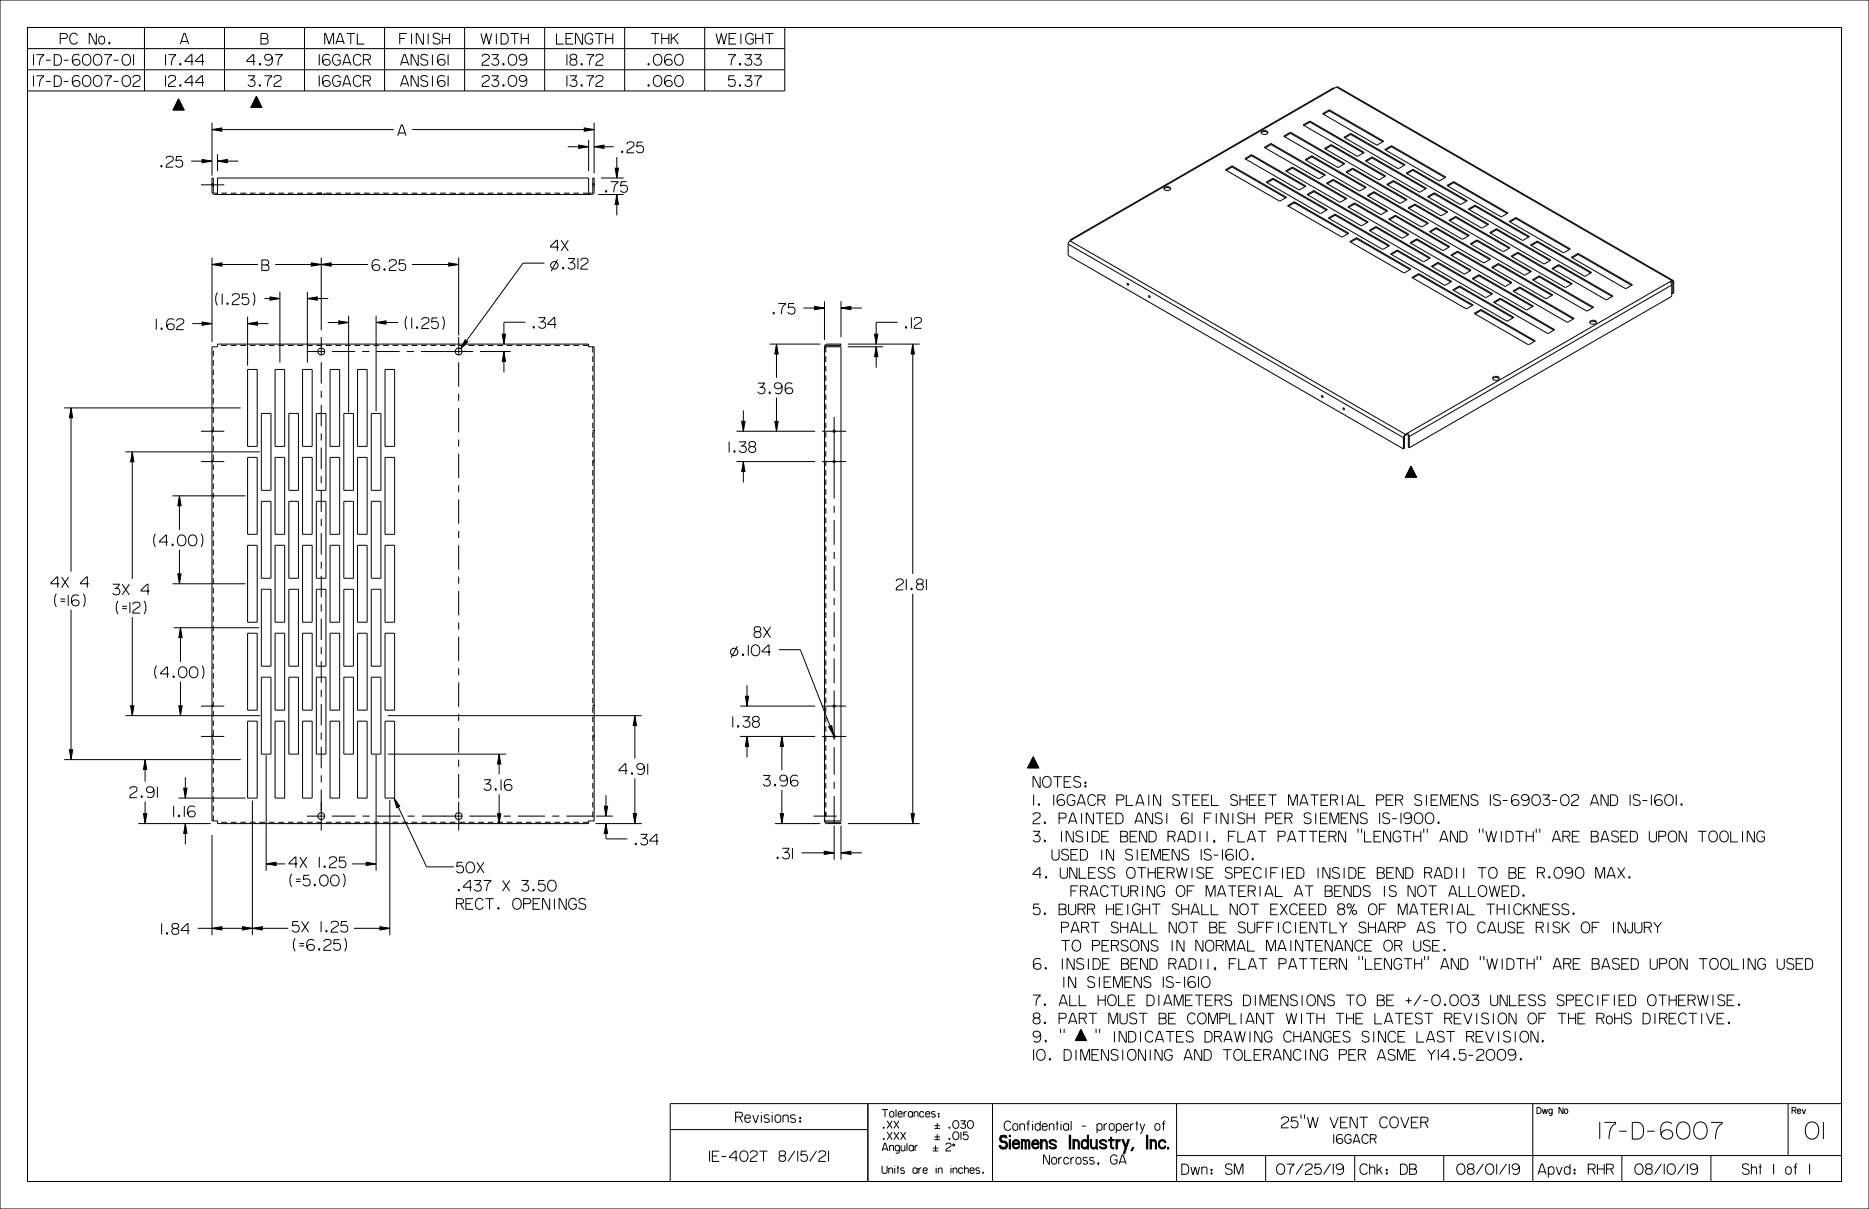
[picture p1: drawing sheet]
<svg xmlns="http://www.w3.org/2000/svg" width="432mm" height="279mm" viewBox="0 0 432 279" stroke-linecap="round" stroke-linejoin="round" font-family="sans-serif">
<defs><g id="words">
<text font-size="4.1" x="223.4" y="265.5">Siemens Industry, Inc.</text>
<g font-size="2.3">
<text x="41.9" y="10.2">A</text>
<text x="60.4" y="10.2">B</text>
<text x="91.9" y="31.3">A</text>
<text x="60.5" y="62.5">B</text>
<text x="122.8" y="75.9">.34</text>
<text x="146.3" y="195.3">.34</text>
<text x="179.1" y="198.5">.31</text>
</g>
<g font-size="2.2">
<text x="171" y="259.4">Revisions:</text>
<text x="354.8" y="271.4">Apvd:</text>
<text x="366.9" y="271.4">RHR</text>
<text x="403.1" y="271.4">Sht</text>
<text x="412.8" y="271.4">of</text>
</g>
<g font-size="2">
<text x="235.2" y="261.2">Confidential - property of</text>
<text x="243.5" y="269">Norcross, GA</text>
</g>
<g font-size="1.7">
<text x="203.8" y="258.2">Tolerances:</text>
<text x="203.8" y="266">Angular</text>
<text x="203.8" y="271.2">Units are in inches.</text>
</g>
<g font-size="1.3">
<text x="355.1" y="257.3">Dwg No</text>
<text x="414" y="257.3">Rev</text>
</g>
</g></defs>
<g fill="none" stroke="#000" stroke-width=".23">
<path d="M0 0h431.8v279.4h-431.8zM6.3 6.4h419.1v266.6h-419.1zM6.3 11.2h175M6.3 16.1h175M7.7 12.6v2.5M7.7 17.4v2.6M8.4 12.6h1.7v.2a2.03 2.03 0 0 0-1 2.3M8.4 17.5h1.7v.2a2.03 2.03 0 0 0-1 2.3M10.6 13.9h1.1M10.6 18.8h1.1M12.5 12.6h.9a1.32 1.32 0 0 1 .8 1.3 1.32 1.32 0 0 1-.8 1.2h-.9zM12.5 17.5h.9a1.32 1.32 0 0 1 .8 1.2 1.32 1.32 0 0 1-.8 1.3h-.9z"/>
<path d="M13.9 8.9h1a.58 .58 0 0 0 .7-.6 .58 .58 0 0 0-.7-.6h-1v2.5M14.7 13.9h1.1M14.7 18.8h1.1M17.9 8.2a.98 .98 0 0 0-1.3-.4 .98 .98 0 0 0-.5 1.2 .95 .95 0 0 0 .6 1.1 .95 .95 0 0 0 1.2-.5M18.3 12.8a1.03 1.03 0 0 0-1.3-.1 1.03 1.03 0 0 0-.3 1.3 .88 .88 0 0 0 .8 1.1 .88 .88 0 0 0 .9-1 .89 .89 0 0 0-.9-.4 .89 .89 0 0 0-.7 .8M18.3 17.7a1.03 1.03 0 0 0-1.3-.1 1.03 1.03 0 0 0-.3 1.3 .88 .88 0 0 0 .8 1.1 .88 .88 0 0 0 .9-1 .89 .89 0 0 0-.9-.4 .89 .89 0 0 0-.7 .8M19.3 12.9a1.02 1.02 0 0 1 1.3-.2 1.02 1.02 0 0 1 .4 1.2 1.03 1.03 0 0 1-1.1 1.2 1.03 1.03 0 0 1-.9-1.4zM19.4 17.7a1.04 1.04 0 0 1 1.2 0 1.04 1.04 0 0 1 .4 1.1 1.03 1.03 0 0 1-1.1 1.2 1.03 1.03 0 0 1-.9-1.4l.2-.6zM21.8 12.9a1.02 1.02 0 0 1 1.3-.2 1.02 1.02 0 0 1 .4 1.2 1.03 1.03 0 0 1-1.1 1.2 1.03 1.03 0 0 1-.8-1.4zM22 17.7a1.04 1.04 0 0 1 1.2 0 1.04 1.04 0 0 1 .3 1.1 1.03 1.03 0 0 1-1.1 1.2 1.03 1.03 0 0 1-.8-1.4l.1-.6zM22.3 7.7v2.5h-.2l-1.3-2.5h-.2v2.5M22.9 8.6a.68 .68 0 0 1 .8-.2 .68 .68 0 0 1 .5 .6v.5a.68 .68 0 0 1-.7 .7 .68 .68 0 0 1-.7-.7z"/>
<path d="M24.1 12.6h1.6v.2a2.03 2.03 0 0 0-.9 2.3M24.1 17.5h1.6v.2a2.03 2.03 0 0 0-.9 2.3M25.2 9.8l.2 .1-.1 .2-.2-.1zM26.3 13.9h1.1M26.3 18.8h1.1M28.5 12.9a1.02 1.02 0 0 1 1.2-.2 1.02 1.02 0 0 1 .5 1.2 1.03 1.03 0 0 1-1.1 1.2 1.03 1.03 0 0 1-.9-1.4zM28.6 17.7a1.04 1.04 0 0 1 1.2 0 1.04 1.04 0 0 1 .4 1.1 1.03 1.03 0 0 1-1.1 1.2 1.03 1.03 0 0 1-.9-1.4l.1-.6zM30.7 18a.85 .85 0 0 1 .9-.6 .85 .85 0 0 1 .8 .8l-.2 .3-1.2 .8-.3 .5v.2h1.7M30.9 12.6v2.5M33.4 6.4v14.6M38.2 12.6v2.5M38.2 17.4v2.6"/>
<path d="M38.9 12.6h1.7v.2a2.03 2.03 0 0 0-1 2.3M38.9 18a.85 .85 0 0 1 .9-.6 .85 .85 0 0 1 .8 .8l-.2 .3-1.2 .8-.3 .5v.2h1.7M41.6 14.7l.2 .1-.1 .2-.2-.1zM41.6 19.6l.2 .1-.1 .2-.2-.1zM41.7 10.2l.8-2.5h.3l.8 2.5M44.7 14.2h-1.9v-.2l1.3-1.4h.2v2.5M44.7 19.1h-1.9v-.2l1.3-1.4h.2v2.5M47.1 14.2h-1.9v-.2l1.4-1.4h.2v2.5M47.1 19.1h-1.9v-.2l1.4-1.4h.2v2.5M51.9 6.4v14.6M57.3 17.5h1.5l-.5 .8-.6 .2M58 18.5a.81 .81 0 0 1 .8 1.1 .81 .81 0 0 1-1.4 .1l-.1-.2"/>
<path d="M59 14.2h-2v-.2l1.4-1.4h.2v2.5M59.9 19.6l.3 .1-.1 .2-.2-.1zM60 14.7l.2 .1-.1 .2-.2-.1zM60.3 7.7h1a.58 .58 0 0 1 .6 .6 .58 .58 0 0 1-.6 .6 .65 .65 0 0 1 .7 .6 .65 .65 0 0 1-.7 .7h-1zM61.1 17.5h1.7v.2a2.03 2.03 0 0 0-1 2.3M62.9 13.2a.81 .81 0 0 1-1.1 .8 .81 .81 0 0 1-.4-1.3 1.07 1.07 0 0 1 1.3 .1 1.07 1.07 0 0 1 .2 1.3 .92 .92 0 0 1-.5 .9 .92 .92 0 0 1-1-.2M63.3 18a.85 .85 0 0 1 .9-.6 .85 .85 0 0 1 .7 .8l-.2 .3-1.1 .8-.3 .5v.2h1.6M63.5 12.6h1.7v.2a2.03 2.03 0 0 0-1 2.3M70.4 6.4v14.6M73.8 12.6v2.5M73.8 17.4v2.6M75 10.2v-2.5h.2l.8 2.5 .9-2.5h.2v2.5"/>
<path d="M76.2 12.8a1.03 1.03 0 0 0-1.3-.1 1.03 1.03 0 0 0-.4 1.3 .88 .88 0 0 0 .8 1.1 .88 .88 0 0 0 .9-1 .89 .89 0 0 0-.9-.4 .89 .89 0 0 0-.7 .8M76.2 17.7a1.03 1.03 0 0 0-1.3-.1 1.03 1.03 0 0 0-.4 1.3 .88 .88 0 0 0 .8 1.1 .88 .88 0 0 0 .9-1 .89 .89 0 0 0-.9-.4 .89 .89 0 0 0-.7 .8M77.6 10.2l.8-2.5h.3l.8 2.5M77.8 9.6h1.5M78.6 13.1a.98 .98 0 0 0-1.3-.4 .98 .98 0 0 0-.5 1.2 .95 .95 0 0 0 .7 1.1 .95 .95 0 0 0 1.1-.5v-.6h-.7M78.6 18a.98 .98 0 0 0-1.3-.4 .98 .98 0 0 0-.5 1.2 .95 .95 0 0 0 .7 1.1 .95 .95 0 0 0 1.1-.5v-.6h-.7M79.2 15.1l.8-2.5h.3l.8 2.5M79.2 20l.8-2.5h.3l.8 2.5M79.4 14.5h1.5M79.4 19.4h1.5M80.1 7.7h1.9M81 7.7v2.5"/>
<path d="M82.5 7.7v2.5h1.7M83.4 13.1a.98 .98 0 0 0-1.3-.4 .98 .98 0 0 0-.5 1.2 .95 .95 0 0 0 .6 1.1 .95 .95 0 0 0 1.2-.5M83.4 18a.98 .98 0 0 0-1.3-.4 .98 .98 0 0 0-.5 1.2 .95 .95 0 0 0 .6 1.1 .95 .95 0 0 0 1.2-.5M83.9 13.8h1.1a.58 .58 0 0 0 .6-.6 .58 .58 0 0 0-.6-.6h-1.1v2.5M83.9 18.7h1.1a.58 .58 0 0 0 .6-.6 .58 .58 0 0 0-.6-.6h-1.1v2.5M84.9 13.8l.7 1.3M84.9 18.7l.7 1.3M88.8 6.4v14.6M92.4 8.9h1.1M92.5 15.1l.8-2.5h.3l.8 2.5M92.5 20l.8-2.5h.3l.8 2.5M92.7 14.5h1.5"/>
<path d="M92.7 19.4h1.5M94 7.7h-1.6v2.5M95.1 7.7v2.5M96.6 12.6v2.5h-.2l-1.2-2.5h-.2v2.5M96.6 17.5v2.5h-.2l-1.2-2.5h-.2v2.5M97.8 7.7v2.5h-.2l-1.2-2.5h-.2v2.5M98.7 13a.73 .73 0 0 0-1-.5 .73 .73 0 0 0-.3 1.1l1.1 .3a.66 .66 0 0 1 .2 .9 .66 .66 0 0 1-.8 .3l-.5-.2-.2-.3M98.7 17.9a.73 .73 0 0 0-1-.5 .73 .73 0 0 0-.3 1.1l1.1 .3a.66 .66 0 0 1 .2 .9 .66 .66 0 0 1-.8 .3l-.5-.2-.2-.3M98.9 7.7v2.5M99.9 12.6v2.5M99.9 17.5v2.5M101.6 8.1a.73 .73 0 0 0-1-.5 .73 .73 0 0 0-.3 1.1l1 .3a.66 .66 0 0 1 .3 .9 .66 .66 0 0 1-.9 .3l-.4-.1-.3-.4"/>
<path d="M102.2 8.9h1.6M102.2 7.7v2.5M102.7 12.8a1.03 1.03 0 0 0-1.3-.1 1.03 1.03 0 0 0-.3 1.3 .88 .88 0 0 0 .7 1.1 .88 .88 0 0 0 1-1 .89 .89 0 0 0-1-.4 .89 .89 0 0 0-.7 .8M102.7 17.7a1.03 1.03 0 0 0-1.3-.1 1.03 1.03 0 0 0-.3 1.3 .88 .88 0 0 0 .7 1.1 .88 .88 0 0 0 1-1 .89 .89 0 0 0-1-.4 .89 .89 0 0 0-.7 .8M103.5 12.6v2.5M103.5 17.4v2.6M103.8 7.7v2.5M107.3 6.4v14.6M111.1 7.7l.6 2.5 .6-2.5 .7 2.5 .6-2.5M111.4 13.1a.85 .85 0 0 1 .9-.6 .85 .85 0 0 1 .7 .8l-.2 .4-1.1 .7-.3 .5v.2h1.6M111.4 18a.85 .85 0 0 1 .9-.6 .85 .85 0 0 1 .7 .8l-.2 .3-1.1 .8-.3 .5v.2h1.6M113.6 12.6h1.5l-.5 .8-.6 .3"/>
<path d="M113.6 17.5h1.5l-.5 .8-.6 .2M114.3 13.6a.81 .81 0 0 1 .8 1.1 .81 .81 0 0 1-1.4 .1l-.1-.2M114.3 18.5a.81 .81 0 0 1 .8 1.1 .81 .81 0 0 1-1.4 .1l-.1-.2M114.7 7.7v2.5M115.8 7.7h.8a1.32 1.32 0 0 1 .8 1.3 1.32 1.32 0 0 1-.8 1.2h-.8zM116.2 14.7l.2 .1v.2l-.2-.1zM116.2 19.6l.2 .1v.2l-.2-.1zM117.7 12.9a1.02 1.02 0 0 1 1.3-.2 1.02 1.02 0 0 1 .4 1.2 1.03 1.03 0 0 1-1.1 1.2 1.03 1.03 0 0 1-.9-1.4zM117.8 17.7a1.04 1.04 0 0 1 1.2 0 1.04 1.04 0 0 1 .4 1.1 1.03 1.03 0 0 1-1.1 1.2 1.03 1.03 0 0 1-.9-1.4l.1-.6zM118 7.7h1.9M118.9 7.7v2.5M120.4 8.9h1.7"/>
<path d="M120.4 7.7v2.5M121.6 13.2a.81 .81 0 0 1-1 .8 .81 .81 0 0 1-.4-1.3 1.07 1.07 0 0 1 1.3 .1 1.07 1.07 0 0 1 .2 1.3 .92 .92 0 0 1-.5 .9 .92 .92 0 0 1-1.1-.2M121.6 18.1a.81 .81 0 0 1-1 .8 .81 .81 0 0 1-.4-1.3 1.07 1.07 0 0 1 1.3 .1 1.07 1.07 0 0 1 .2 1.2 .92 .92 0 0 1-.5 1 .92 .92 0 0 1-1.1-.2M122.1 7.7v2.5M125.8 6.4v14.6M128.6 7.7v2.5h1.6M130.8 8.9h1.1M131 12.6v2.5M131 17.4v2.6M131.7 17.5h1.5l-.5 .8-.6 .2M131.9 12.7a.7 .7 0 0 1 1-.1 .7 .7 0 0 1 .1 1 .74 .74 0 0 1-.9 .1 .74 .74 0 0 1-.3-.9zM132.3 13.7a.75 .75 0 0 0-.6 1.1 .75 .75 0 0 0 1.2 .2 .68 .68 0 0 0 .4-.7 .68 .68 0 0 0-.6-.6"/>
<path d="M132.3 18.5a.81 .81 0 0 1 .9 1.1 .81 .81 0 0 1-1.4 .1l-.1-.2M132.4 7.7h-1.6v2.5h1.6M134.3 14.7l.2 .1v.2l-.2-.1zM134.3 19.6l.2 .1v.2l-.2-.1zM134.6 7.7v2.5h-.2l-1.2-2.5h-.2v2.5M135.5 12.6h1.6v.2a2.03 2.03 0 0 0-.9 2.3M135.5 17.5h1.6v.2a2.03 2.03 0 0 0-.9 2.3M136.9 8.2a.98 .98 0 0 0-1.3-.4 .98 .98 0 0 0-.5 1.2 .95 .95 0 0 0 .7 1.1 .95 .95 0 0 0 1.1-.5v-.6h-.7M137.5 7.7h1.9M137.7 13.1a.85 .85 0 0 1 .9-.6 .85 .85 0 0 1 .7 .8l-.2 .4-1.2 .7-.2 .5v.2h1.6M137.7 18a.85 .85 0 0 1 .9-.6 .85 .85 0 0 1 .7 .8l-.2 .3-1.2 .8-.2 .5v.2h1.6M138.4 7.7v2.5"/>
<path d="M139.9 8.9h1.7M139.9 7.7v2.5M141.6 7.7v2.5M144.3 6.4v14.6M149.8 14.7l.2 .1-.1 .2-.2-.1zM149.8 19.6l.2 .1-.1 .2-.2-.1zM150.4 7.7h1.9M151.3 12.8a1.04 1.04 0 0 1 1.2 0 1.04 1.04 0 0 1 .4 1.1 1.03 1.03 0 0 1-1.1 1.2 1.03 1.03 0 0 1-.9-1.4l.2-.6zM151.3 17.7a1.04 1.04 0 0 1 1.2 0 1.04 1.04 0 0 1 .4 1.1 1.03 1.03 0 0 1-1.1 1.2 1.03 1.03 0 0 1-.9-1.4l.2-.6zM151.4 7.7v2.5M152.9 8.9h1.6M152.9 7.7v2.5"/>
<path d="M154.5 7.7v2.5M155.1 7.7v2.5M155.2 12.8a1.03 1.03 0 0 0-1.3-.1 1.03 1.03 0 0 0-.4 1.3 .88 .88 0 0 0 .8 1.1 .88 .88 0 0 0 .9-1 .89 .89 0 0 0-.9-.4 .89 .89 0 0 0-.7 .8M155.2 17.7a1.03 1.03 0 0 0-1.3-.1 1.03 1.03 0 0 0-.4 1.3 .88 .88 0 0 0 .8 1.1 .88 .88 0 0 0 .9-1 .89 .89 0 0 0-.9-.4 .89 .89 0 0 0-.7 .8M155.6 8.7l1.1 1.5M156.1 12.9a1.02 1.02 0 0 1 1.3-.2 1.02 1.02 0 0 1 .4 1.2 1.03 1.03 0 0 1-1.1 1.2 1.03 1.03 0 0 1-.8-1.4zM156.3 17.7a1.04 1.04 0 0 1 1.2 0 1.04 1.04 0 0 1 .3 1.1 1.03 1.03 0 0 1-1.1 1.2 1.03 1.03 0 0 1-.8-1.4l.1-.6zM156.7 7.7l-1.6 1.5M162.8 6.4v14.6M165.4 7.7l.6 2.5 .7-2.5 .6 2.5 .6-2.5M168.2 12.6h1.7v.2a2.03 2.03 0 0 0-1 2.3M168.4 8.9h1.2"/>
<path d="M169.7 17.5h-1.3l-.1 1a.91 .91 0 0 1 1.4 0 .91 .91 0 0 1-.2 1.4h-.9l-.4-.4M170.1 7.7h-1.7v2.5h1.7M170.9 14.7l.2 .1-.1 .2-.2-.1zM170.9 19.6l.2 .1-.1 .2-.2-.1zM171.2 7.7v2.5M172.1 12.6h1.5l-.5 .8-.6 .3M172.1 17.5h1.5l-.5 .8-.6 .2M172.7 13.6a.81 .81 0 0 1 .9 1.1 .81 .81 0 0 1-1.4 .1l-.1-.2M172.7 18.5a.81 .81 0 0 1 .9 1.1 .81 .81 0 0 1-1.4 .1l-.1-.2M174 8.2a.98 .98 0 0 0-1.2-.4 .98 .98 0 0 0-.5 1.2 .95 .95 0 0 0 .6 1.1 .95 .95 0 0 0 1.1-.5v-.6h-.6M174.2 12.6h1.6l-.5 .8-.6 .3M174.2 17.5h1.7v.2a2.03 2.03 0 0 0-1 2.3"/>
<path d="M174.6 8.9h1.6M174.6 7.7v2.5M174.9 13.6a.81 .81 0 0 1 .9 1.1 .81 .81 0 0 1-1.4 .1l-.2-.2M176.2 7.7v2.5M176.8 7.7h1.9M177.7 7.7v2.5M181.3 6.4v14.6h-175M37.2 38.2l.2 .2v.2l-.2-.2zM38.4 36.7a.85 .85 0 0 1 .9-.6 .85 .85 0 0 1 .7 .8l-.2 .3-1.1 .8-.3 .5v.1h1.6M41.3 22.9l1.2 2.5h-2.5zM42 36.2h-1.2l-.2 1a.91 .91 0 0 1 1.4 0 .91 .91 0 0 1-.2 1.4h-.8l-.4-.4M44.2 37.2h4.8"/>
<path d="M46.7 36.9l2.3 .3-2.3 .4zM49 29.9l2.3-.3v.7zM49 28.4v12.2M49 29.9h42M50.2 37.2l2.3-.3v.7zM50.2 35.6v4M50.2 37.2h4.9M59.2 22.3l1.3 2.5h-2.5zM91.9 31.3l.8-2.4h.3l.8 2.4M95.2 29.9h42.1M131.2 33.9h4.8M133.7 33.5l2.3 .4-2.3 .4z"/>
<path d="M135 29.6l2.3 .3-2.3 .4zM136 32.3v7.3M137.3 33.9l2.2-.4v.8zM137.3 28.4v11.7M137.3 33.9h4.5M142.1 38.9h.8l-.4 2.2zM142.5 36.3v4.8M143.7 34.9l.2 .1-.1 .2-.2-.1zM144.8 33.3a.85 .85 0 0 1 1-.5 .85 .85 0 0 1 .7 .7l-.2 .4-1.3 .9-.2 .4v.1h1.7M148.5 32.9h-1.3l-.1 1a.91 .91 0 0 1 1.4 0 .91 .91 0 0 1-.2 1.3h-.9l-.4-.4M283.1 39.2l1.6-.9 12.5 7.3-1.5 .9zM284.7 38.3v.3"/>
<path d="M284.7 38.6l-1.4 .8M284.7 38.6l12.3 7.1M287.6 36.7l1.6-.9 12.5 7.2-1.5 .9zM289.2 36l-1.4 .8M289.2 35.8v.2M289.2 36l12.3 7.1M292.1 34.1l1.5-.9 12.6 7.2-1.6 .9zM293.6 33.4l-1.3 .8M293.6 33.2v.2M293.6 33.4l12.4 7.1M296.6 31.5l1.5-.9 12.6 7.2-1.6 .9zM297 39.5l1.6-.9 12.6 7.3-1.6 .9z"/>
<path d="M298.1 30.8l-1.3 .8M298.1 30.6v.2M298.1 30.8l12.4 7.1M298.6 38.9l-1.4 .7M298.6 38.6v.3M298.6 38.9l12.3 7.1M301.1 28.9l1.5-.9 12.6 7.2-1.6 .9zM301.5 36.9l1.6-.9 12.5 7.3-1.5 .9zM302.6 28.2l-1.3 .8M302.6 28v.2M302.6 28.2l12.4 7.2M303.1 36.3l-1.4 .7"/>
<path d="M303.1 36v.3M303.1 36.3l12.3 7.1M305.5 26.3l1.6-.9 12.6 7.2-1.6 .9zM306 34.3l1.6-.9 12.5 7.3-1.5 .9zM307.1 25.6l-1.3 .8M307.1 25.4v.2M307.1 25.6l12.4 7.2M307.6 33.7l-1.4 .8M307.6 33.4v.3M307.6 33.7l12.3 7.1M310.5 31.7l1.6-.9 12.5 7.3-1.5 .9zM310.9 39.8l1.6-.9 12.6 7.2-1.6 .9z"/>
<path d="M312.1 31.1l-1.4 .8M312.1 30.8v.3M312.1 31.1l12.3 7.1M312.5 39.1l-1.3 .8M312.5 38.9v.2M312.5 39.1l12.4 7.1M315.4 37.2l1.6-.9 12.6 7.2-1.6 .9zM317 36.5l-1.4 .8M317 36.3v.2M317 36.5l12.4 7.2M319.9 34.6l1.6-.9 12.6 7.2-1.6 .9zM321.5 33.9l-1.4 .8"/>
<path d="M321.5 33.7v.2M321.5 33.9l12.3 7.2M326.4 39.4l-1.3 .8M326.4 39.1v.3M326.4 39.4l12.4 7.1M49 44.3l.2 .5 .4 .2M49 59.5v19.5M49.3 44.3l.3 .3M50.2 44.3v.7h85.8v-.7M51.1 44.6h1.3M53.3 44.6h1.3M55.5 44.6h1.3"/>
<path d="M57.2 44.8v.2M57.7 44.6h1.3M59.4 44.8v.2M59.9 44.6h1.3M60.4 44.8v.2M62.1 44.6h1.3M62.6 44.8v.2M63.6 44.8v.2M64.3 44.6h1.3M65.8 44.8v.2M66.5 44.6h1.3M66.7 44.8v.2"/>
<path d="M68.7 44.6h1.3M69 44.8v.2M69.9 44.8v.2M70.9 44.6h1.3M72.1 44.8v.2M73.1 44.8v.2M73.1 44.6h1.3M73.4 44.6v.2M74.2 59.5v16.8M75 44.6v.2M75.3 44.8v.2M75.3 44.6h1.3"/>
<path d="M76.3 44.8v.2M77.5 44.6h1.3M78.5 44.8v.2M79.4 44.8v.2M79.7 44.6h1.3M81.7 44.8v.2M81.9 44.6h1.3M82.6 44.8v.2M84.1 44.6h1.3M84.8 44.8v.2M85.8 44.8v.2M86.3 44.6h1.3"/>
<path d="M88 44.8v.2M88.5 44.6h1.3M89 44.8v.2M90.7 44.6h1.3M91.2 44.8v.2M92.9 44.6h1.3M95.1 44.6h1.3M97.3 44.6h1.3M99.5 44.6h1.3M101.7 44.6h1.3M103.9 44.6h1.3M105.2 44.6v.2"/>
<path d="M106 59.5v18M106.1 44.6h1.3M106.8 44.6v.2M108.3 44.6h1.3M110.5 44.6h1.3M112.7 44.6h1.3M114.9 44.6h1.3M117.1 44.6h1.3M119.3 44.6h1.3M121.5 44.6h1.3M123.7 44.6h1.3M125.9 44.6h1.3"/>
<path d="M128.1 44.6h1.3M128.8 60l-1.5 2.7M129.1 57.1h-1.9v-.2l1.4-1.4h.2v2.5M129.6 55.5l1.7 2.5M130.3 44.6h1.3M131.2 59.7h1.5l-.5 .8-.6 .3M131.3 55.5l-1.7 2.5M132.5 44.6h1.3M133.5 59.7v2.5M134.7 44.6h1.3M137 44.3l-.4 .3M137.3 44.3a.62 .62 0 0 1-.7 .7"/>
<path d="M138.2 45h5.9M138.8 41.1h5.3M140 44l.2 .2-.1 .2-.2-.2zM141.1 42h1.7v.2a2.03 2.03 0 0 0-1 2.3M142.5 45l.4 2.2h-.8zM142.5 45v4.8M144.8 42h-1.3l-.1 1a.91 .91 0 0 1 1.4 0 .91 .91 0 0 1-.2 1.4h-.9l-.4-.4M247.4 55.4l60.6-35h.3l-60.6 35zM247.4 55.4l-.2 .2M269.1 43.3l-.2 .4 .5 .3h.7l.4-.4M269.1 43.5l.8-.1 .5 .3M269.1 43.5l-.2 .2"/>
<path d="M269.1 43.3l.2-.1a.89 .89 0 0 1 1.2 .4M269.1 43.3v.2M270.5 43.6h.1M292.5 42.1l1.6-.9 12.6 7.3-1.6 .9zM294.1 41.4l-1.4 .8M294.1 41.2v.2M294.1 41.4l12.3 7.2M297.5 47.5l1.5-.9 12.6 7.3-1.6 .9zM299 46.9l-1.3 .8M299 46.6v.3M299 46.9l12.4 7.1M302 45l1.5-1 12.6 7.3-1.6 .9z"/>
<path d="M303.5 44.3l-1.3 .8M303.5 44v.3M303.5 44.3l12.4 7.1M306.4 42.4l1.6-.9 12.6 7.2-1.6 .9zM306.9 50.4l1.6-.9 12.5 7.3-1.5 .9zM308 41.5v.2M308 41.7l-1.3 .8M308 41.7l12.4 7.1M308.5 49.7l-1.4 .8M308.5 49.5v.2M308.5 49.7l12.3 7.2M311.4 47.8l1.6-.9 12.5 7.3-1.5 .9z"/>
<path d="M311.8 55.8l1.6-.9 12.6 7.3-1.6 .9zM313 47.1l-1.4 .8M313 46.9v.2M313 47.1l12.3 7.2M313.4 55.2l-1.4 .8M313.4 54.9v.3M313.4 55.2l12.4 7.1M315.9 45.2l1.5-.9 12.6 7.3-1.6 .9zM316.3 53.2l1.6-.9 12.6 7.3-1.6 .9zM317.4 44.6l-1.3 .7M317.4 44.3v.3M317.4 44.6l12.4 7.1"/>
<path d="M317.9 52.6l-1.4 .8M317.9 52.3v.3M317.9 52.6l12.4 7.1M320.4 42.6l1.5-.9 12.6 7.3-1.6 .9zM320.8 50.7l1.6-1 12.6 7.3-1.6 .9zM321.3 58.7l1.5-.9 12.6 7.2-1.6 1zM321.9 42l-1.3 .7M321.9 41.7v.3M321.9 42l12.4 7.1M322.4 50l-1.4 .8M322.4 49.7v.3M322.4 50l12.3 7.1"/>
<path d="M322.8 58l-1.3 .8M322.8 57.8v.2M322.8 58l12.4 7.2M324.9 40l1.5-.9 12.6 7.3-1.6 .9zM325.3 48.1l1.6-.9 12.5 7.2-1.5 .9zM325.7 56.1l1.6-.9 12.6 7.3-1.6 .9zM326.9 47.4l-1.4 .8M326.9 47.2v.2M326.9 47.4l12.3 7.1M327.3 55.4l-1.3 .8M327.3 55.2v.2M327.3 55.4l12.4 7.2"/>
<path d="M329.8 45.5l1.6-.9 12.5 7.2-1.5 .9zM330.2 53.5l1.6-.9 12.6 7.3-1.6 .9zM331.4 44.8l-1.4 .8M331.4 44.6v.2M331.4 44.8l12.3 7.1M331.8 52.9l-1.3 .7M331.8 52.6v.3M331.8 52.9l12.4 7.1M334.3 42.9l1.6-.9 12.5 7.2-1.5 .9zM334.7 50.9l1.6-.9 12.6 7.3-1.6 .9zM335.2 59l1.6-1 12.5 7.3-1.5 .9zM335.9 42.2l-1.4 .8"/>
<path d="M335.9 42v.2M335.9 42.2l12.3 7.2M336.3 50.3l-1.4 .7M336.3 50v.3M336.3 50.3l12.4 7.1M336.8 58.3l-1.4 .8M336.8 58.3l12.3 7.1M336.8 58v.3M339.2 48.3l1.6-.9 12.6 7.3-1.6 .9zM339.7 56.4l1.5-.9 12.6 7.2-1.6 .9zM340.8 47.7l-1.4 .7M340.8 47.4v.3"/>
<path d="M340.8 47.7l12.3 7.1M341.2 55.7l-1.3 .8M341.2 55.7l12.4 7.1M341.2 55.5v.2M344.2 53.8l1.5-.9 12.6 7.2-1.6 .9zM345.7 53.1l-1.3 .8M345.7 53.1l12.4 7.1M345.7 52.9v.2M348.7 51.2l1.5-.9 12.6 7.2-1.6 .9zM349.1 59.2l1.6-.9 12.5 7.3-1.5 .9zM350.2 50.5l-1.3 .8M350.2 50.5l12.4 7.2"/>
<path d="M350.2 50.3v.2M350.7 58.6l-1.4 .7M350.7 58.6l12.3 7.1M350.7 58.3v.3M353.6 56.6l1.6-.9 12.5 7.3-1.5 .9zM355.2 55.7v.3M355.2 56l-1.4 .7M355.2 56l12.3 7.1M363 59.5l1.6-.9 12.6 7.2-1.6 .9zM364.6 58.8l-1.4 .8M364.6 58.8l12.3 7.1M364.6 58.6v.2"/>
<path d="M36.1 73.7v2.5M37.3 75.8l.2 .1-.1 .2-.2-.1zM40.1 73.9a1.03 1.03 0 0 0-1.3-.1 1.03 1.03 0 0 0-.3 1.3 .88 .88 0 0 0 .8 1.1 .88 .88 0 0 0 .9-1 .89 .89 0 0 0-.9-.4 .89 .89 0 0 0-.7 .8M40.8 74.2a.85 .85 0 0 1 .9-.6 .85 .85 0 0 1 .8 .8l-.2 .4-1.2 .7-.3 .6v.1h1.7M44.4 74.8h4.6M46.7 74.4l2.3 .4-2.3 .4zM49 61.1l2.3-.4v.8zM49 61.1h10.6M50.2 67.6a2.79 2.79 0 0 0 0 3M51.1 79.8h1.3M51.3 67.9v2.5M52.5 70l.2 .1-.1 .2-.2-.1z"/>
<path d="M53.3 79.8h1.3M53.7 68.4a.85 .85 0 0 1 .9-.5 .85 .85 0 0 1 .7 .7l-.2 .4-1.3 .9-.1 .4v.1h1.6M55.5 79.8h1.3M57.2 74.8l2.3-.4v.8zM57.2 73.2v11.3M57.2 74.8h4.8M57.3 67.9h-1.2l-.2 1.1a.91 .91 0 0 1 1.4 0 .91 .91 0 0 1-.2 1.3h-.8l-.4-.4M57.7 79.8h1.3M58.4 67.6a2.79 2.79 0 0 1 0 3M59.9 79.8h1.3M60.5 60.1h1a.58 .58 0 0 1 .6 .5 .58 .58 0 0 1-.6 .6 .65 .65 0 0 1 .7 .7 .65 .65 0 0 1-.7 .6h-1zM61.1 69h3.6"/>
<path d="M62.1 79.8h1.3M62.4 68.6l2.3 .4-2.3 .4zM63.6 61.1h21.4M64.3 79.8h1.3M64.7 67.4v16.4M66.5 79.8h1.3M68.7 79.8h1.3M70.9 79.8h1.3M71 69l2.3-.4v.8zM71 67.4v16.4M71 69h4.8M71.9 60.7l2.3 .4-2.3 .4z"/>
<path d="M73.1 79.8h1.3M74.2 61.1l2.3-.4v.8zM74.2 77.9v4.2M75.3 79.8h1.3M75.7 74.5h4.8M77.5 79.8h1.3M78.3 74.1l2.2 .4-2.2 .4zM79.7 79.8h1.3M80.5 72.9v22.4M81.9 79.8h1.3M84.1 79.8h1.3M86.3 79.8h1.3"/>
<path d="M86.9 74.5l2.3-.4v.8zM86.9 72.9v22.1M86.9 74.5h5M87.6 60.3a1.03 1.03 0 0 0-1.3-.1 1.03 1.03 0 0 0-.3 1.2 .88 .88 0 0 0 .7 1.2 .88 .88 0 0 0 1-1 .89 .89 0 0 0-1-.4 .89 .89 0 0 0-.7 .7M88.5 79.8h1.3M88.8 62.1l.2 .2-.1 .2-.2-.2zM89.9 60.5a.85 .85 0 0 1 .9-.5 .85 .85 0 0 1 .8 .8l-.2 .3-1.3 .9-.2 .4v.1h1.7M90.7 79.8h1.3M92.9 79.8h1.3M93.5 60.1h-1.2l-.1 1a.91 .91 0 0 1 1.4 0 .91 .91 0 0 1-.3 1.4h-.8l-.4-.5M94 73.1a2.79 2.79 0 0 0 0 3M95.1 79.8h1.3"/>
<path d="M95.1 73.4v2.5M95.2 61.1h10.8M96.3 75.5l.2 .2-.1 .2-.2-.2zM97.3 79.8h1.3M97.4 73.9a.85 .85 0 0 1 1-.5 .85 .85 0 0 1 .7 .8l-.2 .3-1.2 .7-.3 .6v.1h1.7M99.5 79.8h1.3M101.1 73.5h-1.3l-.1 1a.91 .91 0 0 1 1.4 0 .91 .91 0 0 1-.2 1.4h-.9l-.4-.4M101.7 79.8h1.3M102.2 73.1a2.79 2.79 0 0 1 0 3M103.7 60.7l2.3 .4-2.3 .4zM103.9 79.8h1.3M106 77.9v4.2"/>
<path d="M106.1 79.8h1.3M107.5 78.5l.6 .5-1.7 1.6zM108.3 79.8h1.3M110.5 79.8h1.3M112.7 79.8h1.3M114.9 79.8h1.3M116 77.2h.8l-.4 2.3zM117.1 79.8h1.3M119.3 79.8h1.3M121.4 74.5h-5v5M121.5 79.8h1.3M123.7 79.8h1.3"/>
<path d="M124.4 73.4h1.5l-.5 .8-.6 .2M125.8 60.8h-5l-14.4 19.8M125.9 79.8h1.3M128.1 79.8h1.3M128.5 75h-1.9v-.2l1.4-1.4h.2v2.5M130 61.8l.2 .1v.2l-.2-.1zM130.3 79.8h1.3M131.9 60.7a.81 .81 0 0 1 .9 1.1 .81 .81 0 0 1-1.5 .1l-.1-.2M132.5 79.8h1.3M134.2 60.2a.85 .85 0 0 1 .9-.5 .85 .85 0 0 1 .7 .7l-.2 .4-1.1 .7-.3 .6v.1h1.6M134.7 79.8h1.3M177.8 79.5h11.7"/>
<path d="M178.7 72.2l.2 .1-.1 .2-.2-.1zM179.4 79.5l.4 2.3h-.8zM179.4 79.5v7.8M179.8 70.1h1.7v.2a2.03 2.03 0 0 0-1 2.3M183.5 70.1h-1.3l-.1 1.1a.91 .91 0 0 1 1.4 0 .91 .91 0 0 1-.2 1.3h-.9l-.4-.4M185.6 71.2h4.9M188.2 70.8l2.3 .4-2.3 .4zM190.5 69.6v9M191.1 79.5a.62 .62 0 0 0-.6 .6M191.1 79.8l-.3 .3v1.4M194.3 71.2l2.3-.4v.8zM194.3 69.6v8.3"/>
<path d="M194.3 71.2h4.8M195.9 79.5h16.6M202 77.2h.8l-.4 2.3zM207.4 74.5h-5v5M209.3 75.5l.2 .1-.1 .2-.2-.1zM210.6 73.4v2.5M210.9 79.5l.4 2.3h-.8zM210.9 79.5v53.1M211.2 73.9a.85 .85 0 0 1 .9-.6 .85 .85 0 0 1 .8 .8l-.2 .3-1.2 .8-.3 .5v.2h1.7M326.2 64.1l1.6-.9 12.5 7.3-1.5 .9zM327.8 63.5l12.3 7.1M327.8 63.2v.3"/>
<path d="M327.8 63.5l-1.4 .8M330.7 61.5l1.6-.9 12.5 7.3-1.5 .9zM332.3 60.6v.3M332.3 60.9l-1.4 .8M332.3 60.9l12.3 7.1M335.6 67l1.6-.9 12.6 7.2-1.6 .9zM337.2 66.3l12.4 7.2M337.2 66.3l-1.4 .8M337.2 66.1v.2M340.1 64.4l1.6-.9 12.6 7.2-1.6 1zM340.6 72.4l1.5-.9 12.6 7.3-1.6 .9zM341.7 63.7l12.3 7.2"/>
<path d="M341.7 63.7l-1.4 .8M341.7 63.5v.2M342.1 71.8l12.4 7.1M342.1 71.8l-1.3 .8M342.1 71.5v.3M344.6 61.8l1.6-.9 12.6 7.3-1.6 .9zM345.1 69.8l1.5-.9 12.6 7.3-1.6 .9zM346.2 61.1l-1.4 .8M346.2 61.1l12.3 7.2M346.2 60.9v.2M346.6 69.2l12.4 7.1M346.6 69.2l-1.3 .8"/>
<path d="M346.6 68.9v.3M349.6 67.2l1.5-.9 12.6 7.3-1.6 .9zM351.1 66.3v.3M351.1 66.6l12.4 7.1M351.1 66.6l-1.3 .8M354 64.7l1.6-1 12.6 7.3-1.6 .9zM355.6 64l-1.3 .8M355.6 64l12.4 7.1M355.6 63.7v.3M358.5 62.1l1.6-.9 12.6 7.2-1.6 .9zM360.1 61.4l-1.4 .8M360.1 61.4l12.4 7.1"/>
<path d="M360.1 61.2v.2M367.4 74.2l.3-.1a.67 .67 0 0 1 .7-.1 .67 .67 0 0 1 .4 .6l-.4 .3h-.7l-.4-.3zM367.5 74.4l.8-.1 .5 .3M367.5 74.4l-.2 .2M367.5 74.1v.3M386.2 65.1l.3 .1M386.2 64.9v.2M386.5 65.2h.1M386.6 64.8l.1 .2M386.6 64.8l-77.5-44.7h-.3l77.4 44.8M386.6 64.8l-.4 .1M386.7 65l-.2 .2"/>
<path d="M14.8 94.3h40.8M16.4 94.3l.4 2.3h-.8zM16.4 94.3v37.8M49.3 81v1.3M49.3 83.2v1.3M49.3 85.4v1.3M49.3 87.6v1.3M49.3 89.8v1.3M49.3 92v1.3M49.3 94.2v1.3M49.3 96.4v1.3M49.3 98.6v1.3"/>
<path d="M49.6 80.1h-.6v109.6h.6M50.2 80.1v-.6h85.8v.6M57.2 85.4h2.2v17.8h-2.2zM60.4 95.5h2.2v17.8h-2.2zM63.6 85.4h2.2v17.8h-2.2zM66.7 95.5h2.3v17.8h-2.3zM69.9 85.4h2.2v17.8h-2.2zM70.9 81.2h4.1M73.1 95.5h2.2v17.8h-2.2zM74.2 83.7v5M74.2 90.3v1.6M74.2 93.6v4.9"/>
<path d="M76.3 85.4h2.2v17.8h-2.2zM76.7 81.2h5.4M79.4 95.5h2.3v17.8h-2.3zM82.6 85.4h2.2v17.8h-2.2zM83.7 81.2h1.6M85.8 95.5h2.2v17.8h-2.2zM87 81.2h5.3M89 85.4h2.2v17.8h-2.2zM94 81.2h1.6M97.3 81.2h12M106 83.7v5.6M106 91v1.6"/>
<path d="M106 94.3v5.6M110.9 81.2h7.1M116.4 81.2l.4 2.3h-.8zM116.4 81.2v4.9M136.6 80.1h.7v109.6h-.7M137 80.1v1.4M137 82.3v1.4M137 84.5v1.3M137 86.7v1.3M137 88.9v1.3M137 91.1v1.3M137 93.3v1.3"/>
<path d="M137 95.5v1.3M137 97.7v1.3M137 99.9v1.3M170.1 99.7h18.2M171.4 97.4h.7l-.4 2.3zM171.7 94.8v4.9M175.1 88.5h1.5l-.5 .8-.6 .3M175.8 89.5a.81 .81 0 0 1 .8 1.1 .81 .81 0 0 1-1.4 .1l-.1-.2M177.8 90.6l.2 .1-.1 .2-.2-.1zM179 97.4h.8l-.4 2.3zM179.4 91.9v7.8M180.6 89.1a.81 .81 0 0 1-1 .8 .81 .81 0 0 1-.4-1.3 1.07 1.07 0 0 1 1.2 .1 1.07 1.07 0 0 1 .3 1.3 .92 .92 0 0 1-.5 .9 .92 .92 0 0 1-1.1-.2"/>
<path d="M183 88.7a1.03 1.03 0 0 0-1.3-.1 1.03 1.03 0 0 0-.3 1.3 .88 .88 0 0 0 .7 1.1 .88 .88 0 0 0 1-1 .89 .89 0 0 0-1-.4 .89 .89 0 0 0-.7 .8M190.5 95.5h.2M190.5 85.4h.2M190.5 80.1h.6M190.5 80.1v109.6M190.5 82h.2M190.5 80.4h.2M190.8 82.3v1.4M190.8 84.5v1.3M190.8 86.7v1.3M190.8 88.9v1.3M190.8 91.1v1.3"/>
<path d="M190.8 93.3v1.3M190.8 95.5v1.3M190.8 97.7v1.3M190.8 99.9v1.3M195.9 80.1h8.1M202.4 80.1l.4 2.3h-.8zM202.4 80.1v4.9M345 87.1l-.2 .4 .5 .3h.7l.4-.3M345 87.3l.8-.1 .6 .3M345 87.3l-.2 .3M345 87.1l.2-.1a.89 .89 0 0 1 1.2 .4M345 87.1v.2"/>
<path d="M346.4 87.4v.1M29 104.4h31.1M30.6 104.4l.3 2.3h-.7zM30.6 104.4v29.4M39.9 114.6h16.8M41.5 114.6l.3 2.3h-.7zM41.5 114.6v7.9M49.3 100.7v1.4M49.3 102.9v1.3M49.3 105.1v1.3M49.3 107.3v1.3M49.3 109.5v1.3"/>
<path d="M49.3 111.7v1.3M49.3 113.9v1.3M49.3 116.1v1.3M49.3 118.3v1.3M57.2 105.7h2.2v17.8h-2.2zM60.4 115.9h2.2v17.7h-2.2zM63.6 105.7h2.2v17.8h-2.2zM66.7 115.9h2.3v17.7h-2.3zM69.9 105.7h2.2v17.8h-2.2zM73.1 115.9h2.2v17.7h-2.2zM74.2 100.2v1.6M74.2 103.5v4.9"/>
<path d="M74.2 110v1.7M74.2 113.3v5M74.2 119.9v1.7M76.3 105.7h2.2v17.8h-2.2zM79.4 115.9h2.3v17.7h-2.3zM82.6 105.7h2.2v17.8h-2.2zM85.8 115.9h2.2v17.7h-2.2zM89 105.7h2.2v17.8h-2.2zM106 101.6v1.6M106 104.8v5.7M106 112.1v1.7M106 115.4v5.7"/>
<path d="M137 102.1v1.3M137 104.3v1.3M137 106.4v1.4M137 108.6v1.3M137 110.8v1.3M137 113v1.3M137 115.2v1.3M137 117.4v1.3M137 119.6v1.3M168.5 102v2.6M169.6 104.2l.2 .1v.2l-.3-.1zM170.1 106.7h18.2"/>
<path d="M170.8 102.1h1.5l-.5 .8-.6 .2M171.5 103.1a.81 .81 0 0 1 .8 1.1 .81 .81 0 0 1-1.4 .1l-.1-.2M171.7 106.7l.4 2.3h-.7zM171.7 106.7v4.8M173.1 102.3a.72 .72 0 0 1 1-.3 .72 .72 0 0 1 .2 1.1 .74 .74 0 0 1-.9 .1 .74 .74 0 0 1-.3-.9zM173.6 103.2a.75 .75 0 0 0-.6 1.1 .75 .75 0 0 0 1.2 .2 .68 .68 0 0 0 .4-.7 .68 .68 0 0 0-.6-.6M190.5 115.9h.2M190.5 113.3h.2M190.5 105.7h.2M190.5 103.2h.2M190.8 102.1v1.3M190.8 104.3v1.3"/>
<path d="M190.8 106.4v1.4M190.8 108.6v1.3M190.8 110.8v1.3M190.8 113v1.3M190.8 115.2v1.3M190.8 117.4v1.3M190.8 119.6v1.3M324.3 101.1v.1M324.5 101l-.2 .2M324.5 101l-.2 .1M324.7 100.4l-.2 .6M324.7 100.4l-77.5-44.7-.3 .3-.1 .4 77.5 44.8"/>
<path d="M324.7 100.4l-.4 .7M325.2 100.1l60.6-35 .3 .3 .1 .5-60.6 35M325.2 100.1v.3l.4 .5M325.2 100.1l.4 .8M326 107.7l1.3 2.6h-2.6zM13 137.2a2.79 2.79 0 0 0 0 3M13.7 134.9h-1.9v-.2l1.3-1.4h.2v2.5M14 138.4h1.1M14 139h1.1M14.2 133.3l1.7 2.5M15.8 137.5v2.5M15.9 133.3l-1.7 2.5"/>
<path d="M18.2 137.7a1.03 1.03 0 0 0-1.3 0 1.03 1.03 0 0 0-.4 1.2 .88 .88 0 0 0 .8 1.1 .88 .88 0 0 0 .9-1 .89 .89 0 0 0-.9-.4 .89 .89 0 0 0-.7 .8M19.2 137.2a2.79 2.79 0 0 1 0 3M20.5 134.9h-1.9v-.2l1.4-1.4h.2v2.5M26 135h1.5l-.4 .8-.6 .2M26.7 136a.81 .81 0 0 1 .9 1.1 .81 .81 0 0 1-1.4 .1l-.2-.2M27.3 138.9a2.79 2.79 0 0 0 0 3M28.2 135l1.7 2.5M29.9 135l-1.7 2.5M30 139.2v2.5M30.7 139.7a.85 .85 0 0 1 .9-.6 .85 .85 0 0 1 .7 .8l-.2 .3-1.3 .9-.1 .4v.2h1.6M33.3 138.9a2.79 2.79 0 0 1 0 3M34.5 136.6h-1.9v-.2l1.4-1.4h.2v2.5"/>
<path d="M35.9 123.3a2.79 2.79 0 0 0 0 3.1M38.8 125.3h-1.9v-.2l1.3-1.4h.3v2.5M39.8 125.7l.2 .2v.2l-.3-.2zM39.9 134.9h16.8M41.1 132.6h.7l-.3 2.3zM41.4 123.8a1.04 1.04 0 0 1 1.2 .1 1.04 1.04 0 0 1 .4 1.1 1.03 1.03 0 0 1-1.2 1.1 1.03 1.03 0 0 1-.8-1.3l.1-.6zM41.5 127v7.9M43.8 124a1.02 1.02 0 0 1 1.3-.2 1.02 1.02 0 0 1 .4 1.2 1.03 1.03 0 0 1-1.1 1.1 1.03 1.03 0 0 1-.9-1.3zM46.5 123.3a2.79 2.79 0 0 1 0 3.1M49.3 120.5v1.3M49.3 122.7v1.3M49.3 124.8v1.4"/>
<path d="M49.3 127v1.4M49.3 129.2v1.3M49.3 131.4v1.3M49.3 133.6v1.3M49.3 135.8v1.3M49.3 138v1.3M57.2 126h2.2v17.8h-2.2zM60.4 136.2h2.2v17.8h-2.2zM63.6 126h2.2v17.8h-2.2zM66.7 136.2h2.3v17.8h-2.3zM69.9 126h2.2v17.8h-2.2zM73.1 136.2h2.2v17.8h-2.2z"/>
<path d="M74.2 123.2v5M74.2 129.8v1.6M74.2 133.1v4.9M74.2 139.7v1.6M76.3 126h2.2v17.8h-2.2zM79.4 136.2h2.3v17.8h-2.3zM82.6 126h2.2v17.8h-2.2zM85.8 136.2h2.2v17.8h-2.2zM89 126h2.2v17.8h-2.2zM106 122.7v1.6M106 126v5.6M106 133.3v1.6"/>
<path d="M106 136.6v5.6M137 121.8v1.3M137 124v1.3M137 126.2v1.3M137 128.4v1.3M137 130.5v1.4M137 132.7v1.4M137 134.9v1.3M137 137.1v1.3M137 139.3v1.3M190.5 136.2h.2M190.5 133.6h.2"/>
<path d="M190.5 126h.2M190.5 123.5h.2M190.8 121.8v1.3M190.8 124v1.3M190.8 126.2v1.3M190.8 128.4v1.3M190.8 130.5v1.4M190.8 132.7v1.4M190.8 134.9v1.3M190.8 137.1v1.3M190.8 139.3v1.3M207 134.3a.85 .85 0 0 1 1-.5 .85 .85 0 0 1 .7 .8l-.2 .3-1.3 .9-.2 .4v.1h1.7"/>
<path d="M209.4 133.8v2.5M210.5 135.9l.2 .2v.2l-.2-.2zM210.9 137.2v53.1M211.8 134.1a.72 .72 0 0 1 1-.3 .72 .72 0 0 1 .3 1 .74 .74 0 0 1-.9 .1 .74 .74 0 0 1-.4-.8zM212.3 135a.75 .75 0 0 0-.5 1 .75 .75 0 0 0 1.1 .3 .68 .68 0 0 0 .4-.8 .68 .68 0 0 0-.6-.5M214 133.8v2.5M16.4 140.9v34.6M28.2 140.1h1.1M28.2 140.7h1.1M30.6 142.6v22.8M36.2 153.8a2.79 2.79 0 0 0 0 3M39 155.7h-1.9v-.2l1.4-1.3h.2v2.4"/>
<path d="M40.1 156.2l.2 .2-.1 .2-.2-.2zM40.1 145.1h19.8M41.6 154.3a1.04 1.04 0 0 1 1.2 0 1.04 1.04 0 0 1 .4 1.2 1.03 1.03 0 0 1-1.1 1.1 1.03 1.03 0 0 1-.9-1.3l.2-.7zM41.7 145.1l.4 2.3h-.8zM41.7 145.1v7.8M41.7 157.5v7.9M44.2 154.3a1.04 1.04 0 0 1 1.2 0 1.04 1.04 0 0 1 .3 1.2 1.03 1.03 0 0 1-1.1 1.1 1.03 1.03 0 0 1-.9-1.3l.2-.7zM46.7 153.8a2.79 2.79 0 0 1 0 3M49.3 140.2v1.3M49.3 142.4v1.3M49.3 144.6v1.3M49.3 146.8v1.3"/>
<path d="M49.3 149v1.3M49.3 151.1v1.4M49.3 153.3v1.3M49.3 155.5v1.3M49.3 157.7v1.3M49.3 159.9v1.3M57.2 146.3h2.2v17.8h-2.2zM60.4 156.5h2.2v17.8h-2.2zM63.6 146.3h2.2v17.8h-2.2zM66.7 156.5h2.3v17.8h-2.3zM69.9 146.3h2.2v17.8h-2.2zM73.1 156.5h2.2v17.8h-2.2z"/>
<path d="M74.2 143v4.9M74.2 149.5v1.7M74.2 152.8v5M74.2 159.4v1.7M76.3 146.3h2.2v17.8h-2.2zM79.4 156.5h2.3v17.8h-2.3zM82.6 146.3h2.2v17.8h-2.2zM85.8 156.5h2.2v17.8h-2.2zM89 146.3h2.2v17.8h-2.2zM106 143.9v1.6M106 147.1v5.7M106 154.4v1.7"/>
<path d="M106 157.7v5.7M137 141.5v1.3M137 143.7v1.3M137 145.9v1.3M137 148.1v1.3M137 150.3v1.3M137 152.5v1.3M137 154.6v1.4M137 156.8v1.4M137 159v1.3M170.4 149.3l-1.5 2.7M171.6 151.1l.2 .2-.1 .2-.2-.2z"/>
<path d="M172.6 158.4v4.8M172.9 149v2.6M173.8 149.4a1.02 1.02 0 0 1 1.3-.2 1.02 1.02 0 0 1 .5 1.2 1.03 1.03 0 0 1-1.2 1.2 1.03 1.03 0 0 1-.8-1.4zM174.5 145a.7 .7 0 0 1 .9-.1 .7 .7 0 0 1 .2 .9 .74 .74 0 0 1-1 .1 .74 .74 0 0 1-.3-.8zM174.8 146a.75 .75 0 0 0-.5 1 .75 .75 0 0 0 1.1 .3 .68 .68 0 0 0 .4-.8 .68 .68 0 0 0-.6-.5M176.4 144.9l1.6 2.4M178 150.7h-1.9v-.2l1.4-1.4h.2v2.5M178 144.9l-1.6 2.4M180 150.2h4.9l7.7 19.7M190.5 156.5h.2M190.5 154h.2M190.5 146.3h.2"/>
<path d="M190.5 143.8h.2M190.8 141.5v1.3M190.8 143.7v1.3M190.8 145.9v1.3M190.8 148.1v1.3M190.8 150.3v1.3M190.8 152.5v1.3M190.8 154.6v1.4M190.8 156.8v1.4M190.8 159v1.3M14.8 175.5h40.8M16 173.3h.8l-.4 2.2z"/>
<path d="M29 165.4h31.1M30.2 163.1h.7l-.3 2.3zM33.5 175.5l.4 2.3h-.8zM33.5 175.5v5.1M41.3 163.1h.8l-.4 2.3zM42.8 179.6v4.8M49.3 162.1v1.3M49.3 164.3v1.3M49.3 166.5v1.3M49.3 168.7v1.3M49.3 170.9v1.3M49.3 173.1v1.3"/>
<path d="M49.3 175.2v1.4M49.3 177.4v1.4M49.3 179.6v1.3M57.2 166.7h2.2v17.7h-2.2zM61.5 174.5v26.7M63.6 166.7h2.2v17.7h-2.2zM69.9 166.7h2.2v17.7h-2.2zM74.2 162.7v5M74.2 169.3v1.6M74.2 172.6v4.9M74.2 179.2v1.6M76.3 166.7h2.2v17.7h-2.2z"/>
<path d="M82.6 166.7h2.2v17.7h-2.2zM86.9 174.5v26.7M89 166.7h2.2v17.7h-2.2zM89.6 174.3h27.3M89.6 165.4h58.7M106 165v1.6M106 168.3v5.6M106 175.6v1.6M106 178.8v5.7M115.3 174.3l.4 2.3h-.8zM115.3 174.3v4.7M137 161.2v1.3"/>
<path d="M137 163.4v1.3M137 165.6v1.3M137 167.8v1.3M137 170v1.3M137 172.2v1.3M137 174.4v1.3M137 176.6v1.3M137 178.8v1.3M144.9 178.1h-1.9v-.2l1.4-1.4h.2v2.5M146 178.6l.2 .1-.1 .2-.2-.1zM146.7 165.4l.4 2.3h-.8zM146.7 165.4v9.9"/>
<path d="M146.7 179.9v10.4M148.8 177.1a.81 .81 0 0 1-1 .8 .81 .81 0 0 1-.4-1.3 1.07 1.07 0 0 1 1.2 .1 1.07 1.07 0 0 1 .3 1.3 .92 .92 0 0 1-.5 .9 .92 .92 0 0 1-1.1-.2M149.6 176.5v2.5M169.3 165.6v2.5M170.5 167.7l.2 .1-.1 .2-.2-.1zM171 170.2h17.3M171 163.2h17.3M171.6 165.6h1.5l-.5 .8-.6 .3M172.2 160.9h.8l-.4 2.3zM172.3 166.6a.81 .81 0 0 1 .9 1.1 .81 .81 0 0 1-1.4 .1l-.2-.2M172.6 170.2l.4 2.3h-.8zM172.6 170.2v4.8"/>
<path d="M173.9 165.8a.72 .72 0 0 1 1.1-.2 .72 .72 0 0 1 .2 1 .74 .74 0 0 1-.9 .1 .74 .74 0 0 1-.4-.9zM174.4 166.7a.75 .75 0 0 0-.5 1.1 .75 .75 0 0 0 1.1 .2 .68 .68 0 0 0 .4-.7 .68 .68 0 0 0-.6-.6M176.3 179.2h1.5l-.4 .8-.7 .2M180.6 170.2l.4 2.3h-.7zM180.6 170.2v7.8M181.9 179.7a.81 .81 0 0 1-1.1 .9 .81 .81 0 0 1-.4-1.3 1.07 1.07 0 0 1 1.3 .1 1.07 1.07 0 0 1 .2 1.2 .92 .92 0 0 1-.5 1 .92 .92 0 0 1-1-.2M184.3 179.4a1.03 1.03 0 0 0-1.3-.1 1.03 1.03 0 0 0-.4 1.3 .88 .88 0 0 0 .8 1.1 .88 .88 0 0 0 .9-1 .89 .89 0 0 0-.9-.4 .89 .89 0 0 0-.7 .7M190.5 174.3h.2M190.5 166.7h.2M190.5 164.1h.2M190.8 161.2v1.3M190.8 163.4v1.3"/>
<path d="M190.8 165.6v1.3M190.8 167.8v1.3M190.8 170v1.3M190.8 172.2v1.3M190.8 174.4v1.3M190.8 176.6v1.3M190.8 178.8v1.3M191.4 168l.7-.3 .5 2.2zM238.7 174.9l1.3 2.6h-2.6zM240.3 179.5v2.5h-.2l-1.2-2.5h-.2v2.5M241.1 179.8a1.02 1.02 0 0 1 1.3-.2 1.02 1.02 0 0 1 .4 1.2 1.03 1.03 0 0 1-1.1 1.2 1.03 1.03 0 0 1-.8-1.4zM243.4 179.5h1.9"/>
<path d="M244.3 179.5v2.5M247.5 179.5h-1.7v2.5h1.7M249.6 179.8a.73 .73 0 0 0-1-.4 .73 .73 0 0 0-.3 1l1 .4a.66 .66 0 0 1 .3 .9 .66 .66 0 0 1-.9 .3l-.4-.2-.3-.3M30 182.4a.85 .85 0 0 1 .9-.6 .85 .85 0 0 1 .7 .8l-.2 .3-1.1 .8-.3 .5v.1h1.6M31.9 190.3h16.8M32.7 183.9l.2 .2-.1 .2-.2-.2zM33.1 188h.8l-.4 2.3zM33.5 185.2v5.1M35.5 182.4a.81 .81 0 0 1-1 .8 .81 .81 0 0 1-.4-1.3 1.07 1.07 0 0 1 1.3 .2 1.07 1.07 0 0 1 .2 1.2 .92 .92 0 0 1-.5 1 .92 .92 0 0 1-1.1-.2M36.4 181.8v2.5M40.1 186.3v2.5M41.2 184.4h15.5"/>
<path d="M41.3 188.4l.2 .1-.1 .2-.2-.1zM42.4 182.2h.8l-.4 2.2zM42.6 186.3v2.5M42.8 190.3l.4 2.3h-.8zM42.8 190.3v4.9M45 186.5a1.03 1.03 0 0 0-1.3-.1 1.03 1.03 0 0 0-.4 1.3 .88 .88 0 0 0 .8 1.1 .88 .88 0 0 0 .9-1 .89 .89 0 0 0-.9-.4 .89 .89 0 0 0-.7 .8M49 193v23.1M49.3 181.8v1.3M49.3 184v1.3M49.3 186.2v1.3M49.3 188.4v1.3M50.2 189.7v.6h85.8v-.6"/>
<path d="M51.1 190h1.3M53.3 190h1.3M55.5 190h1.3M57.7 190h1.3M58.3 185v31.1M59.9 190h1.3M61.5 199.6l2.3-.3v.7zM61.5 199.6h4.4M62.1 190h1.3M64.3 190h1.3M66.5 190h1.3M68.7 199.6h-1.9v-.2l1.4-1.3h.2v2.4"/>
<path d="M68.7 190h1.3M69.3 198.1l1.6 2.4M70.9 198.1l-1.6 2.4M70.9 190h1.3M73.1 190h1.3M73.8 198v2.5M74.2 182.5v4.9M75.3 190h1.3M76.1 198.6a.85 .85 0 0 1 .9-.6 .85 .85 0 0 1 .7 .8l-.2 .3-1.1 .8-.3 .5v.1h1.6M77.5 190h1.3M79.7 190h1.3M79.7 198.1h-1.2l-.2 1a.91 .91 0 0 1 1.4 0 .91 .91 0 0 1-.2 1.4h-.8l-.4-.4"/>
<path d="M81.4 199.6h5.5M81.9 190h1.3M84.1 190h1.3M84.6 199.3l2.3 .3-2.3 .4zM86.3 190h1.3M88.5 190h1.3M90.1 184.9v31.2M90.7 190h1.3M91 184.4l1.4 1.9-.7 .4zM91 184.4l7.6 15.9h6.3M92.9 190h1.3M95.1 190h1.3"/>
<path d="M97.3 190h1.3M99.5 190h1.3M101.7 190h1.3M102.6 188.6h4.2M103.9 190h1.3M106 185.3v6.6M106.1 190h1.3M106.9 199.3h-1.2l-.2 1a.91 .91 0 0 1 1.4 0 .91 .91 0 0 1-.2 1.4h-.8l-.4-.4M107.9 199.5a1.02 1.02 0 0 1 1.3-.1 1.02 1.02 0 0 1 .4 1.2 1.03 1.03 0 0 1-1.1 1.1 1.03 1.03 0 0 1-.9-1.3zM108.3 190h1.3M108.4 188.6h6.3M110.2 199.3l1.6 2.4"/>
<path d="M110.5 190h1.3M111.8 180.2h1.5l-.5 .8-.6 .2M111.8 199.3l-1.6 2.4M112.5 181.2a.81 .81 0 0 1 .9 1.1 .81 .81 0 0 1-1.5 .1l-.1-.2M112.7 190h1.3M114.5 182.3l.2 .1-.1 .2-.2-.1zM114.9 190h1.3M114.9 188h.8l-.4 2.3zM115.3 183.5v6.8M115.8 180.1v2.6M116.4 188.6h1.6M117.1 190h1.3"/>
<path d="M118.2 180.4a1.03 1.03 0 0 0-1.3-.1 1.03 1.03 0 0 0-.4 1.3 .88 .88 0 0 0 .8 1.1 .88 .88 0 0 0 .9-1 .89 .89 0 0 0-.9-.4 .89 .89 0 0 0-.7 .7M119.3 190h1.3M119.6 188.6h6.3M121.5 190h1.3M123.7 190h1.3M125.9 190h1.3M127.6 188.6h1.6M128.1 190h1.3M130.3 190h1.3M130.9 188.6h6.3M132.5 190h1.3M134.7 190h1.3"/>
<path d="M137 180.9v1.4M137 183.1v1.4M137 185.3v1.3M137 187.5v1.3M137.6 190.3h10.7M137.7 188.6h3.9M139.6 186.3h.8l-.4 2.3zM140 190.3l.4 2.3h-.8zM140 190.3v3.6h4.9M140 183.8v4.8M146.3 188h.8l-.4 2.3zM148 192.8h1.5l-.5 .8-.6 .2"/>
<path d="M152.1 194.4h-1.9v-.2l1.3-1.4h.2v2.5M177 180.2a.81 .81 0 0 1 .9 1.1 .81 .81 0 0 1-1.4 .1l-.2-.2M179 181.3l.2 .1-.1 .2-.2-.1zM179 190.3h10.5M180.3 188h.7l-.4 2.3zM180.6 182.6v7.7M180.8 196h1.5l-.5 .8-.6 .3M183.1 196v2.5M185.2 197.1h7.5M190.4 196.7l2.3 .4-2.3 .4zM190.5 189.7a.62 .62 0 0 0 .6 .6M190.5 189.7h.6"/>
<path d="M190.5 184.4h.2M190.5 189.4h.2M190.5 187.8h.2M190.8 189.7l.3 .3M190.8 180.9v1.4M190.8 183.1v1.4M190.8 185.3v1.3M190.8 187.5v1.3M192.7 190.8v7.9M194.3 197.1l2.3-.4v.8zM194.3 197.1h4.8M194.3 190.8v7.9"/>
<path d="M195.9 190.3h16.6M210.5 188h.8l-.4 2.3zM238.7 188.4a.85 .85 0 0 1 .9-.6 .85 .85 0 0 1 .7 .8l-.2 .3-1.2 .8-.2 .5v.2h1.6M238.7 192.1h1.5l-.5 .8-.6 .2M238.8 183.6v2.6M239.4 193.1a.81 .81 0 0 1 .8 1.1 .81 .81 0 0 1-1.4 .1l-.1-.2M240 185.7l.2 .2-.1 .2-.2-.1zM241.3 190l.2 .1v.2l-.2-.1zM241.3 194.2l.2 .1v.2l-.2-.1zM243 196.3v1.9a.85 .85 0 0 0 .9 .6 .85 .85 0 0 0 .8-.6v-1.9M243.5 183.6v2.6M244.7 189.1h1a.58 .58 0 0 0 .6-.6 .58 .58 0 0 0-.6-.6h-1v2.5"/>
<path d="M245.2 192.1v2.5M245.8 183.9a1.03 1.03 0 0 0-1.3-.1 1.03 1.03 0 0 0-.3 1.3 .88 .88 0 0 0 .8 1.1 .88 .88 0 0 0 .9-1 .89 .89 0 0 0-.9-.4 .89 .89 0 0 0-.7 .7M245.8 180.7h1.2M246.8 196.7a.73 .73 0 0 0-1-.5 .73 .73 0 0 0-.3 1.1l1 .3a.66 .66 0 0 1 .3 .9 .66 .66 0 0 1-.9 .3l-.4-.2-.3-.3M246.9 190.4l.8-2.5h.3l.8 2.5M247.1 189.7h1.5M247.4 197.5h1.2M248 192.1v2.5h-.2l-1.3-2.5h-.2v2.5M248.3 184.2a.98 .98 0 0 0-1.3-.5 .98 .98 0 0 0-.5 1.3 .95 .95 0 0 0 .6 1.1 .95 .95 0 0 0 1.2-.5v-.6h-.7M248.9 186.2l.8-2.5h.3l.8 2.5M249.1 196.3h-1.7v2.5h1.7M249.1 185.5h1.5"/>
<path d="M249.6 196.3h.8a1.32 1.32 0 0 1 .9 1.2 1.32 1.32 0 0 1-.9 1.3h-.8zM249.9 187.9v2.5M250.1 192.5a.73 .73 0 0 0-1-.5 .73 .73 0 0 0-.3 1.1l1 .3a.66 .66 0 0 1 .3 .9 .66 .66 0 0 1-.9 .3l-.4-.2-.3-.3M250.7 180.7l.2 .2-.1 .2-.2-.2zM250.7 181.5l.2 .2-.1 .2-.2-.2zM251.3 192.1v2.5M252.3 192.1h.9a1.32 1.32 0 0 1 .8 1.2 1.32 1.32 0 0 1-.8 1.3h-.9zM252.6 187.9v2.5h-.2l-1.2-2.5h-.2v2.5M253.1 184.2a.98 .98 0 0 0-1.3-.5 .98 .98 0 0 0-.5 1.3 .95 .95 0 0 0 .6 1.1 .95 .95 0 0 0 1.2-.5M253.2 187.9h1.9M253.6 184.9h1.1a.58 .58 0 0 0 .6-.6 .58 .58 0 0 0-.6-.6h-1.1v2.5M254.1 187.9v2.5"/>
<path d="M254.5 193.3h1.2M254.5 196.3v2.5M254.6 184.9l.7 1.3M255.6 189.1h1.2M256.2 192.1h-1.7v2.5h1.7M257.3 187.9h-1.7v2.5h1.7M257.3 196.3v2.5h-.2l-1.3-2.5h-.2v2.5M257.8 187.9h.8a1.32 1.32 0 0 1 .9 1.2 1.32 1.32 0 0 1-.9 1.3h-.8zM258 184.9h1a.58 .58 0 0 0 .7-.6 .58 .58 0 0 0-.7-.6h-1v2.5M258.9 192.1h1a.58 .58 0 0 1 .6 .6 .58 .58 0 0 1-.6 .6 .65 .65 0 0 1 .7 .6 .65 .65 0 0 1-.7 .7h-1zM258.9 193.3h1M260.2 183.7v2.5h1.6"/>
<path d="M261.1 193.3h1.2M261.6 196.7a.73 .73 0 0 0-1-.5 .73 .73 0 0 0-.3 1.1l1 .3a.66 .66 0 0 1 .3 .9 .66 .66 0 0 1-.9 .3l-.4-.2-.3-.3M262.2 190.4l.8-2.5h.3l.8 2.5M262.4 186.2l.8-2.5h.3l.8 2.5M262.4 189.7h1.5M262.6 185.5h1.5M262.7 192.1h-1.6v2.5h1.6M262.7 196.3v2.5M263.8 197.5h1.2M264.9 192.1v2.5h-.2l-1.2-2.5h-.2v2.5M265.4 183.7v2.5M265.5 192.1h.8a1.32 1.32 0 0 1 .8 1.2 1.32 1.32 0 0 1-.8 1.3h-.8z"/>
<path d="M265.5 196.3h-1.7v2.5h1.7M266 198.8v-2.5h.2l.8 2.5 .9-2.5h.2v2.5M266.3 187.9v2.5h-.2l-1.2-2.5h-.2v2.5M268.1 183.7v2.5h-.2l-1.2-2.5h-.2v2.5M268.4 188.2a.73 .73 0 0 0-1-.4 .73 .73 0 0 0-.3 1.1l1 .3a.66 .66 0 0 1 .3 .9 .66 .66 0 0 1-.9 .3l-.4-.2-.3-.3M268.6 197.5h1.2M269.6 187.9v2.5M269.9 193.3h1a.58 .58 0 0 0 .6-.6 .58 .58 0 0 0-.6-.6h-1v2.5M270.3 196.3h-1.7v2.5h1.7M270.8 193.3l.7 1.3M272 194.6l.9-2.5h.2l.9 2.5M272.2 194h1.5"/>
<path d="M272.4 184a.73 .73 0 0 0-1-.4 .73 .73 0 0 0-.3 1.1l1.1 .3a.66 .66 0 0 1 .2 .9 .66 .66 0 0 1-.8 .3l-.5-.2-.2-.3M272.4 196.3v2.5h-.2l-1.2-2.5h-.2v2.5M273.1 183.7h1.9M274 183.7v2.5M274.5 192.1h.8a1.32 1.32 0 0 1 .9 1.2 1.32 1.32 0 0 1-.9 1.3h-.8zM274.6 188.1a1.03 1.03 0 0 0-1.3-.1 1.03 1.03 0 0 0-.4 1.3 .88 .88 0 0 0 .8 1.1 .88 .88 0 0 0 .9-1 .89 .89 0 0 0-.9-.4 .89 .89 0 0 0-.7 .7M274.6 196.7a.73 .73 0 0 0-1-.5 .73 .73 0 0 0-.3 1.1l1 .3a.66 .66 0 0 1 .3 .9 .66 .66 0 0 1-.9 .3l-.4-.2-.3-.3M275.4 187.8v2.6M275.5 184.9h1.2M277.2 183.7h-1.7v2.5h1.7M277.2 192.1v2.5M277.5 196.2v2.6"/>
<path d="M277.7 184.9h1.2M278.3 189.1h1.1M278.9 192.1v2.5M279.4 183.7h-1.7v2.5h1.7M279.8 196.7a.73 .73 0 0 0-1-.5 .73 .73 0 0 0-.3 1.1l1 .3a.66 .66 0 0 1 .3 .9 .66 .66 0 0 1-.9 .3l-.4-.2-.3-.3M279.9 183.7v2.5h1.6M279.9 187.9h-1.6v2.5M280.4 197.6h1.1M280.5 194.2l.2 .2-.2 .1zM280.7 194.4l-.2 .4M281 187.9v2.5M282.4 196.2v2.6"/>
<path d="M283.7 187.9v2.5h-.2l-1.2-2.5h-.2v2.5M283.8 193.3h1.2M284.8 196.5a1.03 1.03 0 0 0-1.3-.1 1.03 1.03 0 0 0-.3 1.3 .88 .88 0 0 0 .8 1.1 .88 .88 0 0 0 .9-1 .89 .89 0 0 0-.9-.4 .89 .89 0 0 0-.7 .8M284.8 187.9v2.5M285.4 192.1h-1.6v2.5M285.6 196.2v2.6M285.9 184a.73 .73 0 0 0-1.1-.4 .73 .73 0 0 0-.2 1.1l1 .3a.66 .66 0 0 1 .3 .9 .66 .66 0 0 1-.9 .3l-.4-.2-.3-.3M286 192.1v2.5h1.6M286.5 184.9h1.6M286.5 183.7v2.5M286.6 196.6a1.02 1.02 0 0 1 1.3-.2 1.02 1.02 0 0 1 .4 1.2 1.03 1.03 0 0 1-1.1 1.2 1.03 1.03 0 0 1-.9-1.4zM287.5 188.2a.73 .73 0 0 0-1-.4 .73 .73 0 0 0-.3 1.1l1 .3a.66 .66 0 0 1 .3 .9 .66 .66 0 0 1-.9 .3l-.4-.2-.3-.3"/>
<path d="M288.1 183.7v2.5M288.1 187.9v2.5M288.1 189.1h1.7M288.2 194.6l.8-2.5h.3l.8 2.5M288.4 194h1.5M288.7 184.9h1.1M289.3 198.4l.2 .1v.2l-.2-.1zM289.8 187.9v2.5M290.3 183.7h-1.6v2.5h1.6M290.6 192.1h2M290.8 184.9h1.2M291.6 192.1v2.5"/>
<path d="M292.5 183.7h-1.7v2.5h1.7M292.5 189.1h1a.58 .58 0 0 0 .6-.6 .58 .58 0 0 0-.6-.6h-1v2.5M293 183.7h1.9M294 183.7v2.5M294.7 189.1h1.1M295.3 193.3h1a.58 .58 0 0 0 .6-.6 .58 .58 0 0 0-.6-.6h-1v2.5M296.3 187.9h-1.6v2.5h1.6M296.9 189.1h1a.58 .58 0 0 0 .6-.6 .58 .58 0 0 0-.6-.6h-1v2.5M297.5 194.6l.8-2.5h.3l.8 2.5M297.7 186.2v-2.5h.2l.8 2.5 .8-2.5h.2v2.5M297.7 194h1.5M297.8 189.1l.7 1.3"/>
<path d="M299.9 192.1h2M300.3 186.2l.8-2.5h.3l.8 2.5M300.5 185.5h1.5M300.9 192.1v2.5M302.4 192.1h1.9M302.7 183.7h2M302.8 188.2a.73 .73 0 0 0-1-.4 .73 .73 0 0 0-.3 1.1l1 .3a.66 .66 0 0 1 .3 .9 .66 .66 0 0 1-.9 .3l-.4-.2-.3-.3M303.4 192.1v2.5M303.7 183.7v2.5M304 187.9v2.5M304.9 193.3h1.1M305.1 189.1h1.1"/>
<path d="M305.2 184.9h1.2M306.5 192.1h-1.6v2.5h1.6M306.7 187.9h-1.6v2.5h1.6M306.8 183.7h-1.6v2.5h1.6M307.1 193.3h1a.58 .58 0 0 0 .6-.6 .58 .58 0 0 0-.6-.6h-1v2.5M307.3 190.4v-2.5h.2l.8 2.5 .8-2.5h.2v2.5M307.4 184.9h1a.58 .58 0 0 0 .6-.6 .58 .58 0 0 0-.6-.6h-1v2.5M308 193.3l.7 1.3M308.4 184.9l.6 1.3M309.9 189.1h1.1M310.1 183.7v2.5M310.9 192.1v2.5h-.2l-1.3-2.5h-.2v2.5"/>
<path d="M311.2 186.2l.8-2.5h.3l.8 2.5M311.4 185.5h1.5M311.5 187.9h-1.6v2.5h1.6M313.7 183.7v2.5h1.6M313.7 187.9v2.5h-.2l-1.3-2.5h-.2v2.5M313.8 191.5v1M314.6 191.5v1M315.3 192.1v2.5h1.6M315.8 188.2a.73 .73 0 0 0-1-.4 .73 .73 0 0 0-.3 1.1l1 .3a.66 .66 0 0 1 .3 .9 .66 .66 0 0 1-.9 .3l-.4-.2-.3-.3M317.4 193.3h1.2M318.1 184.9h1a.58 .58 0 0 0 .6-.6 .58 .58 0 0 0-.6-.6h-1v2.5M318.7 187.8v2.6"/>
<path d="M319.1 192.1h-1.7v2.5h1.7M320.3 184.9h1.1M321 188.2a.73 .73 0 0 0-1-.4 .73 .73 0 0 0-.3 1.1l1 .3a.66 .66 0 0 1 .3 .9 .66 .66 0 0 1-.9 .3l-.4-.2-.3-.3M321.3 192.1v2.5h-.2l-1.3-2.5h-.2v2.5M321.6 189.2h1.1M321.9 183.7h-1.6v2.5h1.6M322.4 184.9h1.1a.58 .58 0 0 0 .6-.6 .58 .58 0 0 0-.6-.6h-1.1v2.5M323.4 184.9l.7 1.3M323.6 192.6a.98 .98 0 0 0-1.3-.4 .98 .98 0 0 0-.5 1.2 .95 .95 0 0 0 .6 1.1 .95 .95 0 0 0 1.2-.5v-.6h-.7M323.7 187.8v2.6M324.1 192.1h2M325.1 192.1v2.5"/>
<path d="M326.1 188.5a.81 .81 0 0 1-1.1 .8 .81 .81 0 0 1-.4-1.3 1.07 1.07 0 0 1 1.3 .1 1.07 1.07 0 0 1 .2 1.2 .92 .92 0 0 1-.5 1 .92 .92 0 0 1-1-.2M326.6 193.3h1.7M326.6 192.1v2.5M327 188.2a1.02 1.02 0 0 1 1.3-.2 1.02 1.02 0 0 1 .4 1.2 1.03 1.03 0 0 1-1.1 1.2 1.03 1.03 0 0 1-.9-1.4zM328.3 192.1v2.5M328.4 184a.73 .73 0 0 0-1-.4 .73 .73 0 0 0-.3 1.1l1 .3a.66 .66 0 0 1 .3 .9 .66 .66 0 0 1-.9 .3l-.4-.2-.3-.3M328.9 191.5v1M329.6 188.2a1.02 1.02 0 0 1 1.2-.2 1.02 1.02 0 0 1 .5 1.2 1.03 1.03 0 0 1-1.2 1.2 1.03 1.03 0 0 1-.8-1.4zM329.6 183.7v2.5M329.8 191.5v1M330.6 184.9h1.2M332.3 183.7h-1.7v2.5h1.7"/>
<path d="M332.3 190l.2 .1-.1 .2-.2-.1zM332.6 194.6l.8-2.5h.3l.8 2.5M332.8 186.2v-2.5h.2l.9 2.5 .8-2.5h.2v2.5M332.8 194h1.5M335.4 184.9h1.2M336.7 192.1v2.5h-.2l-1.2-2.5h-.2v2.5M337.1 183.7h-1.7v2.5h1.7M337.3 192.1h.8a1.32 1.32 0 0 1 .8 1.2 1.32 1.32 0 0 1-.8 1.3h-.8zM339.3 183.7v2.5h-.2l-1.3-2.5h-.2v2.5M341.4 184a.73 .73 0 0 0-1-.4 .73 .73 0 0 0-.3 1.1l1 .3a.66 .66 0 0 1 .3 .9 .66 .66 0 0 1-.9 .3l-.4-.2-.3-.3M341.8 191.5v1M342.6 191.5v1"/>
<path d="M343.3 192.1l.6 2.5 .6-2.5 .6 2.5 .7-2.5M344.3 183.6v2.6M346.6 184a.73 .73 0 0 0-1-.4 .73 .73 0 0 0-.3 1.1l1 .3a.66 .66 0 0 1 .3 .9 .66 .66 0 0 1-.9 .3l-.4-.2-.3-.3M346.9 192.1v2.5M347.2 185h1.1M347.9 192.1h.9a1.32 1.32 0 0 1 .8 1.2 1.32 1.32 0 0 1-.8 1.3h-.9zM350.1 192.1h1.9M350.8 183.9a1.03 1.03 0 0 0-1.3-.1 1.03 1.03 0 0 0-.3 1.3 .88 .88 0 0 0 .7 1.1 .88 .88 0 0 0 1-1 .89 .89 0 0 0-1-.4 .89 .89 0 0 0-.7 .7M351.1 192.1v2.5M352.6 193.3h1.6M352.6 192.1v2.5M353.2 184.2a.81 .81 0 0 1-1.1 .9 .81 .81 0 0 1-.3-1.3 1.07 1.07 0 0 1 1.2 .1 1.07 1.07 0 0 1 .3 1.2 .92 .92 0 0 1-.5 1 .92 .92 0 0 1-1.1-.2"/>
<path d="M354.2 184a1.02 1.02 0 0 1 1.2-.2 1.02 1.02 0 0 1 .5 1.2 1.03 1.03 0 0 1-1.1 1.2 1.03 1.03 0 0 1-.9-1.4zM354.2 192.1v2.5M354.9 191.5v1M355.7 191.5v1M356.4 183.7h1.5l-.4 .8-.7 .2M357.1 184.7a.81 .81 0 0 1 .9 1.1 .81 .81 0 0 1-1.4 .1l-.2-.2M358.6 194.6l.8-2.5h.3l.8 2.5M358.6 185h1.1M358.8 194h1.5M360.8 184a1.02 1.02 0 0 1 1.3-.2 1.02 1.02 0 0 1 .4 1.2 1.03 1.03 0 0 1-1.1 1.2 1.03 1.03 0 0 1-.9-1.4zM361.1 193.3h1a.58 .58 0 0 0 .6-.6 .58 .58 0 0 0-.6-.6h-1v2.5M362 193.3l.7 1.3"/>
<path d="M363.1 184.2a.85 .85 0 0 1 .9-.6 .85 .85 0 0 1 .7 .8l-.2 .3-1.3 .9-.1 .4v.2h1.6M363.3 193.3h1.1M364.9 192.1h-1.6v2.5h1.6M367.4 186.2l.9-2.5h.2l.9 2.5M367.6 192.1h1.1a.58 .58 0 0 1 .5 .6 .58 .58 0 0 1-.5 .6 .65 .65 0 0 1 .6 .6 .65 .65 0 0 1-.6 .7h-1.1zM367.6 185.5h1.5M367.6 193.3h1.1M369.8 194.6l.8-2.5h.3l.8 2.5M370 194h1.5M371.5 183.7v2.5h-.2l-1.2-2.5h-.2v2.5M372.1 183.7h.8a1.32 1.32 0 0 1 .9 1.2 1.32 1.32 0 0 1-.9 1.3h-.8zM373.9 192.5a.73 .73 0 0 0-1-.5 .73 .73 0 0 0-.3 1.1l1 .3a.66 .66 0 0 1 .3 .9 .66 .66 0 0 1-.9 .3l-.4-.2-.3-.3"/>
<path d="M374.5 193.3h1.1M376.1 192.1h-1.6v2.5h1.6M376.6 183.6v2.6M376.7 192.1h.8a1.32 1.32 0 0 1 .8 1.2 1.32 1.32 0 0 1-.8 1.3h-.8zM378.9 184a.73 .73 0 0 0-1-.4 .73 .73 0 0 0-.3 1.1l1 .3a.66 .66 0 0 1 .3 .9 .66 .66 0 0 1-.9 .3l-.4-.2-.3-.3M379.5 185h1.1M381 192.1v1.9a.85 .85 0 0 0 .9 .6 .85 .85 0 0 0 .8-.6v-1.9M381.5 183.6v2.6M383.2 193.3h1.1a.58 .58 0 0 0 .6-.6 .58 .58 0 0 0-.6-.6h-1.1v2.5M383.9 183.9a1.03 1.03 0 0 0-1.3-.1 1.03 1.03 0 0 0-.3 1.3 .88 .88 0 0 0 .7 1.1 .88 .88 0 0 0 1-1 .89 .89 0 0 0-1-.4 .89 .89 0 0 0-.7 .7M384.9 184a1.02 1.02 0 0 1 1.2-.2 1.02 1.02 0 0 1 .5 1.2 1.03 1.03 0 0 1-1.1 1.2 1.03 1.03 0 0 1-.9-1.4zM385.7 192.4a1.02 1.02 0 0 1 1.3-.2 1.02 1.02 0 0 1 .4 1.2 1.03 1.03 0 0 1-1.1 1.2 1.03 1.03 0 0 1-.9-1.4z"/>
<path d="M387.3 183.6v2.6M388.4 185.7l.2 .2v.2l-.2-.1zM389.6 192.1v2.5h-.2l-1.2-2.5h-.2v2.5M392.3 192.1h1.9M393.3 192.1v2.5M395.1 192.4a1.02 1.02 0 0 1 1.2-.2 1.02 1.02 0 0 1 .5 1.2 1.03 1.03 0 0 1-1.1 1.2 1.03 1.03 0 0 1-.9-1.4zM397.6 192.4a1.02 1.02 0 0 1 1.3-.2 1.02 1.02 0 0 1 .4 1.2 1.03 1.03 0 0 1-1.1 1.2 1.03 1.03 0 0 1-.9-1.4zM399.8 192.1v2.5h1.7M402.6 192.1v2.5M405.3 192.1v2.5h-.2l-1.2-2.5h-.2v2.5M407.6 192.6a.98 .98 0 0 0-1.2-.4 .98 .98 0 0 0-.5 1.2 .95 .95 0 0 0 .6 1.1 .95 .95 0 0 0 1.1-.5v-.6h-.6M37.3 213.4v2.5"/>
<path d="M38.5 215.5l.2 .2-.1 .2-.2-.2zM39.9 213.5a.7 .7 0 0 1 1-.1 .7 .7 0 0 1 .1 1 .74 .74 0 0 1-.9 .1 .74 .74 0 0 1-.3-.8zM40.3 214.6a.75 .75 0 0 0-.6 1 .75 .75 0 0 0 1.2 .3 .68 .68 0 0 0 .4-.8 .68 .68 0 0 0-.6-.5M43.8 215.1h-1.9v-.3l1.3-1.3h.2v2.4M45.7 214.5h20.9M49 214.5l2.3-.3v.7zM56 214.2l2.3 .3-2.3 .4zM58.3 214.5l2.3-.3v.7zM67.4 201.9a2.79 2.79 0 0 0 0 3M68.2 216.8a2.79 2.79 0 0 0 0 3M68.4 203.2h1.1M68.4 203.7h1.1"/>
<path d="M68.9 213h-1.2l-.1 1a.91 .91 0 0 1 1.3 0 .91 .91 0 0 1-.2 1.4h-.8l-.4-.5M69.2 218.1h1.1M69.2 218.6h1.1M69.7 213l1.6 2.4M71.3 213l-1.6 2.4M71.4 202.3h-1.2l-.1 1a.91 .91 0 0 1 1.4 0 .91 .91 0 0 1-.3 1.4h-.8l-.4-.4M72.5 217.4a1.03 1.03 0 0 0-1.3-.1 1.03 1.03 0 0 0-.3 1.2 .88 .88 0 0 0 .7 1.2 .88 .88 0 0 0 1-1 .89 .89 0 0 0-1-.4 .89 .89 0 0 0-.7 .7M72.7 204.3l.2 .2-.1 .2-.2-.2zM73.7 219.2l.2 .2-.1 .2-.2-.2zM74.1 202.6a1.02 1.02 0 0 1 1.3-.2 1.02 1.02 0 0 1 .4 1.2 1.03 1.03 0 0 1-1.1 1.1 1.03 1.03 0 0 1-.9-1.3zM74.2 212.9v2.5M74.8 217.6a.85 .85 0 0 1 .9-.5 .85 .85 0 0 1 .8 .8l-.2 .3-1.2 .7-.3 .6v.1h1.7"/>
<path d="M74.9 200.1l.2 .2v.2l-.2-.2zM75.3 215l.3 .2-.1 .2-.2-.2zM76.5 213.4a.85 .85 0 0 1 .9-.5 .85 .85 0 0 1 .8 .7l-.3 .4-1.1 .7-.3 .6v.1h1.7M76.6 202.6a1.02 1.02 0 0 1 1.3-.2 1.02 1.02 0 0 1 .4 1.2 1.03 1.03 0 0 1-1.1 1.1 1.03 1.03 0 0 1-.8-1.3zM78.5 217.2h-1.3l-.1 1a.91 .91 0 0 1 1.4 0 .91 .91 0 0 1-.2 1.4h-.9l-.4-.4M79.3 201.9a2.79 2.79 0 0 1 0 3M79.6 216.8a2.79 2.79 0 0 1 0 3M80.1 213h-1.2l-.1 1a.91 .91 0 0 1 1.4 0 .91 .91 0 0 1-.3 1.4h-.8l-.4-.5M81.8 214.5h8.3M87.8 214.2l2.3 .3-2.3 .4zM105.5 208.8h1a.58 .58 0 0 0 .6-.5 .58 .58 0 0 0-.6-.6h-1v2.4M105.9 205.5l.2 .2v.2l-.2-.2z"/>
<path d="M106.4 208.8l.7 1.3M107.6 208.8h1.2M109 205h-1.9v-.2l1.4-1.3h.2v2.4M109.3 207.7h-1.7v2.4h1.7M109.6 203.5h1.5l-.5 .7-.6 .3M110.2 204.4a.81 .81 0 0 1 .9 1.2 .81 .81 0 0 1-1.4 .1l-.1-.2M111.6 208.2a.98 .98 0 0 0-1.3-.5 .98 .98 0 0 0-.5 1.3 .95 .95 0 0 0 .6 1.1 .95 .95 0 0 0 1.2-.5M111.7 203.5h1.7v.2a2.03 2.03 0 0 0-1 2.2M112.2 207.7h1.9M113.1 207.7v2.4M115.1 209.7l.2 .2-.1 .2-.2-.2zM116.1 203.5l1.7 2.4"/>
<path d="M117.8 203.5l-1.7 2.4M118.7 208a1.02 1.02 0 0 1 1.3-.2 1.02 1.02 0 0 1 .4 1.2 1.03 1.03 0 0 1-1.1 1.1 1.03 1.03 0 0 1-.9-1.3zM120.5 203.5h1.5l-.5 .7-.6 .3M121 208.8h1a.58 .58 0 0 0 .6-.5 .58 .58 0 0 0-.6-.6h-1v2.4M121.2 204.4a.81 .81 0 0 1 .9 1.2 .81 .81 0 0 1-1.5 .1l-.1-.2M123.2 205.5l.2 .2-.1 .2-.2-.2zM123.2 208.8h1.1M124.8 207.7h-1.6v2.4h1.6M125.8 203.5h-1.3l-.1 1a.91 .91 0 0 1 1.4 0 .91 .91 0 0 1-.2 1.4h-.9l-.4-.4M126.8 203.7a1.02 1.02 0 0 1 1.3-.1 1.02 1.02 0 0 1 .4 1.2 1.03 1.03 0 0 1-1.1 1.1 1.03 1.03 0 0 1-.9-1.3zM127 207.7v2.4h-.2l-1.2-2.4h-.2v2.4M128.1 207.7v2.4"/>
<path d="M130.8 207.7v2.4h-.2l-1.2-2.4h-.2v2.4M133.1 208.2a.98 .98 0 0 0-1.2-.5 .98 .98 0 0 0-.5 1.3 .95 .95 0 0 0 .6 1.1 .95 .95 0 0 0 1.1-.5v-.6h-.6M135.3 208a.73 .73 0 0 0-1-.4 .73 .73 0 0 0-.3 1l1 .4a.66 .66 0 0 1 .3 .9 .66 .66 0 0 1-.9 .2l-.4-.1-.3-.3M240.1 208.9h-1.2l-.2 1.1a.91 .91 0 0 1 1.4 0 .91 .91 0 0 1-.2 1.3h-.8l-.4-.4M240.6 202.1h-1.9v-.2l1.3-1.4h.2v2.5M241.3 211l.2 .1v.2l-.2-.1zM241.6 202.6l.2 .1-.1 .2-.2-.1zM244.7 208.9h1a.58 .58 0 0 1 .6 .6 .58 .58 0 0 1-.6 .6 .65 .65 0 0 1 .6 .6 .65 .65 0 0 1-.6 .7h-1zM244.7 210.1h1M245 200.5v1.9a.85 .85 0 0 0 .8 .6 .85 .85 0 0 0 .8-.6v-1.9M245.2 214.3h1.1a.58 .58 0 0 0 .6-.6 .58 .58 0 0 0-.6-.6h-1.1v2.5M245.2 217.3h1.9"/>
<path d="M246.2 217.3v2.5M246.9 208.9v1.9a.85 .85 0 0 0 .8 .6 .85 .85 0 0 0 .8-.6v-1.9M247.4 215.6l.8-2.5h.3l.8 2.5M247.4 205.9h1.2M247.6 215h1.5M248.1 217.5a1.04 1.04 0 0 1 1.2 0 1.04 1.04 0 0 1 .4 1.1 1.03 1.03 0 0 1-1.1 1.2 1.03 1.03 0 0 1-.9-1.4l.1-.6zM248.8 200.5v2.5h-.2l-1.2-2.5h-.3v2.5M249.1 204.7h-1.7v2.5M249.1 210.1h1a.58 .58 0 0 0 .6-.6 .58 .58 0 0 0-.6-.6h-1v2.5M249.3 200.5v2.5h1.7M249.6 205.9h1a.58 .58 0 0 0 .7-.6 .58 .58 0 0 0-.7-.6h-1v2.5M249.9 214.3h1a.58 .58 0 0 0 .6-.6 .58 .58 0 0 0-.6-.6h-1v2.5"/>
<path d="M250 210.1l.7 1.3M250.6 205.9l.7 1.3M250.8 214.3l.7 1.3M251.3 210.1h1a.58 .58 0 0 0 .6-.6 .58 .58 0 0 0-.6-.6h-1v2.5M251.5 201.7h1.2M251.8 207.2l.8-2.5h.3l.8 2.5M252 206.6h1.5M252.1 213.1h1.9M252.2 210.1l.7 1.3M252.4 218.5h1a.58 .58 0 0 0 .7-.6 .58 .58 0 0 0-.7-.6h-1v2.5M253 213.1v2.5M253.2 200.5h-1.7v2.5h1.7"/>
<path d="M254.6 218.5h1.2M255.3 200.9a.73 .73 0 0 0-1-.5 .73 .73 0 0 0-.3 1.1l1 .3a.66 .66 0 0 1 .3 .9 .66 .66 0 0 1-.9 .3l-.4-.2-.3-.3M255.6 210.1h1.7M255.6 208.9v2.5M256 205.2a.98 .98 0 0 0-1.2-.4 .98 .98 0 0 0-.5 1.2 .95 .95 0 0 0 .6 1.1 .95 .95 0 0 0 1.1-.5M256.2 217.3h-1.6v2.5h1.6M256.6 204.7h1.9M256.8 218.5h1a.58 .58 0 0 0 .6-.6 .58 .58 0 0 0-.6-.6h-1v2.5M257.3 208.9v2.5M257.5 200.9a.73 .73 0 0 0-1-.5 .73 .73 0 0 0-.3 1.1l1 .3a.66 .66 0 0 1 .3 .9 .66 .66 0 0 1-.9 .3l-.4-.2-.3-.3M257.5 204.7v2.5M257.7 218.5l.7 1.3"/>
<path d="M257.8 210.1h1.2M258.3 213.5a.73 .73 0 0 0-1-.5 .73 .73 0 0 0-.3 1.1l1 .3a.66 .66 0 0 1 .3 .9 .66 .66 0 0 1-.9 .3l-.4-.1-.3-.4M258.9 213.1v2.5M258.9 214.3h1.7M259 204.7v1.9a.85 .85 0 0 0 .9 .6 .85 .85 0 0 0 .8-.6v-1.9M259.5 208.9h-1.7v2.5h1.7M260.6 200.8a1.02 1.02 0 0 1 1.2-.2 1.02 1.02 0 0 1 .5 1.2 1.03 1.03 0 0 1-1.2 1.2 1.03 1.03 0 0 1-.8-1.4zM260.6 217.7a.73 .73 0 0 0-1.1-.5 .73 .73 0 0 0-.2 1.1l1 .3a.66 .66 0 0 1 .3 .9 .66 .66 0 0 1-.9 .3l-.4-.1-.3-.4M260.6 208.9v2.5M260.6 213.1v2.5M261.1 215.6l.8-2.5h.3l.8 2.5M261.2 205.9h1.1a.58 .58 0 0 0 .6-.6 .58 .58 0 0 0-.6-.6h-1.1v2.5"/>
<path d="M261.3 215h1.5M261.4 217.6a1.02 1.02 0 0 1 1.3-.2 1.02 1.02 0 0 1 .4 1.2 1.03 1.03 0 0 1-1.1 1.2 1.03 1.03 0 0 1-.8-1.4zM262.2 205.9l.7 1.3M262.8 200.5h1.9M263.4 209.4a.98 .98 0 0 0-1.3-.4 .98 .98 0 0 0-.5 1.2 .95 .95 0 0 0 .7 1.1 .95 .95 0 0 0 1.1-.5v-.6h-.7M263.6 213.1v2.5h1.6M263.8 200.5v2.5M264 204.7v2.5M264 208.9v2.5M264 210.1h1.6M265.3 201.7h1.6M265.3 200.5v2.5"/>
<path d="M265.3 217.3v2.5h-.2l-1.2-2.5h-.2v2.5M265.6 208.9v2.5M265.7 213.1v2.5h1.7M266.2 208.9h1.9M266.7 204.7v2.5h-.2l-1.2-2.5h-.2v2.5M266.9 200.5v2.5M267.1 208.9v2.5M267.5 217.7a.73 .73 0 0 0-1-.5 .73 .73 0 0 0-.3 1.1l1 .3a.66 .66 0 0 1 .3 .9 .66 .66 0 0 1-.9 .3l-.4-.1-.3-.4M267.5 201.7h1.1M269 205.2a.98 .98 0 0 0-1.2-.4 .98 .98 0 0 0-.5 1.2 .95 .95 0 0 0 .6 1.1 .95 .95 0 0 0 1.1-.5v-.6h-.7M269.1 200.5h-1.6v2.5h1.6M269.6 201.7h1.1a.58 .58 0 0 0 .6-.6 .58 .58 0 0 0-.6-.6h-1.1v2.5"/>
<path d="M270.6 201.7l.7 1.3M270.8 217.3v2.5M271.8 213.1v2.5h-.2l-1.3-2.5h-.2v2.5M271.8 200.5l.6 2.5 .7-2.5 .6 2.5 .6-2.5M272.2 204.9a1.04 1.04 0 0 1 1.2 0 1.04 1.04 0 0 1 .3 1.1 1.03 1.03 0 0 1-1.1 1.2 1.03 1.03 0 0 1-.8-1.4l.1-.6zM272.4 209.3a.73 .73 0 0 0-1-.5 .73 .73 0 0 0-.3 1.1l1 .3a.66 .66 0 0 1 .3 .9 .66 .66 0 0 1-.9 .3l-.4-.1-.3-.4M272.6 213.4a1.02 1.02 0 0 1 1.3-.2 1.02 1.02 0 0 1 .4 1.2 1.03 1.03 0 0 1-1.1 1.2 1.03 1.03 0 0 1-.9-1.4zM273 210.1h1.6M273 208.9v2.5M273.5 217.3v2.5h-.2l-1.2-2.5h-.2v2.5M274.3 205.9h1.2M274.6 208.9v2.5"/>
<path d="M274.8 213.1h2M275.2 211.4l.8-2.5h.3l.8 2.5M275.4 200.5v2.5M275.4 210.8h1.5M275.8 213.1v2.5M275.9 204.7h-1.6v2.5M277.6 208.9v2.5h1.7M277.9 217.3v2.5h-.2l-1.2-2.5h-.2v2.5M278.1 200.9a.73 .73 0 0 0-1-.5 .73 .73 0 0 0-.3 1.1l1 .3a.66 .66 0 0 1 .3 .9 .66 .66 0 0 1-.9 .3l-.4-.2-.3-.3M278.7 207.2v-2.5h.2l.8 2.5 .8-2.5h.2v2.5M278.7 201.7h1.1M278.9 217.5a1.04 1.04 0 0 1 1.2 0 1.04 1.04 0 0 1 .4 1.1 1.03 1.03 0 0 1-1.2 1.2 1.03 1.03 0 0 1-.8-1.4l.1-.6z"/>
<path d="M279.5 213.1h1a.58 .58 0 0 1 .6 .6 .58 .58 0 0 1-.6 .6 .65 .65 0 0 1 .7 .6 .65 .65 0 0 1-.7 .7h-1zM279.5 214.3h1M279.8 208.9v2.5h1.7M280.3 200.5h-1.6v2.5h1.6M281 218.5h1a.58 .58 0 0 0 .6-.6 .58 .58 0 0 0-.6-.6h-1v2.5M281.3 207.2l.8-2.5h.3l.8 2.5M281.5 206.6h1.5M281.7 214.3h1.1M282 218.5l.6 1.3M283.2 219.8v-2.5h.2l.8 2.5 .8-2.5h.2v2.5M283.3 213.1h-1.6v2.5h1.6M283.7 204.7h1.9"/>
<path d="M284.6 200.9a.73 .73 0 0 0-1-.5 .73 .73 0 0 0-.3 1.1l1 .3a.66 .66 0 0 1 .3 .9 .66 .66 0 0 1-.9 .3l-.4-.2-.3-.3M284.7 204.7v2.5M285.2 201.7h1.1a.58 .58 0 0 0 .6-.6 .58 .58 0 0 0-.6-.6h-1.1v2.5M285.8 219.8l.8-2.5h.3l.8 2.5M285.9 208.9v2.5h-.3l-1.2-2.5h-.2v2.5M286 219.2h1.5M286.2 205.9h1.2M286.7 209.2a1.02 1.02 0 0 1 1.2-.2 1.02 1.02 0 0 1 .5 1.2 1.03 1.03 0 0 1-1.1 1.2 1.03 1.03 0 0 1-.9-1.4zM287.4 201.7h1.2M287.6 213.5a.73 .73 0 0 0-1-.5 .73 .73 0 0 0-.3 1.1l1.1 .3a.66 .66 0 0 1 .2 .9 .66 .66 0 0 1-.9 .3l-.4-.1-.2-.4M287.8 204.7h-1.6v2.5h1.6M288.2 213.1v1.9a.85 .85 0 0 0 .9 .6 .85 .85 0 0 0 .8-.6v-1.9"/>
<path d="M288.2 217.3v2.5h1.7M288.4 205.9h1a.58 .58 0 0 0 .6-.6 .58 .58 0 0 0-.6-.6h-1v2.5M288.9 208.9h1.9M289.1 200.5h-1.7v2.5h1.7M289.3 205.9l.7 1.3M289.9 208.9v2.5M290.4 214.3h1.2M291.1 204.7v2.5M291.4 201a.98 .98 0 0 0-1.3-.4 .98 .98 0 0 0-.5 1.2 .95 .95 0 0 0 .6 1.1 .95 .95 0 0 0 1.2-.5M292.1 213.1h-1.7v2.5M292.2 207.2l.8-2.5h.3l.8 2.5M292.4 206.6h1.5"/>
<path d="M292.5 200.5v2.5M292.6 219.8v-2.5h.2l.8 2.5 .9-2.5h.2v2.5M292.6 214.3h1.2M293.6 201.7h1.1M293.6 210.1h1.1M294.3 213.1h-1.7v2.5M294.7 204.7v2.5h1.6M295.2 200.5h-1.6v2.5M295.2 208.9h-1.6v2.5h1.6M295.2 219.8l.8-2.5h.3l.8 2.5M295.4 213.1v2.5M295.4 219.2h1.5"/>
<path d="M295.8 208.9l1.6 2.5M296.3 200.5v2.5M297.4 201.7h1.2M297.4 208.9l-1.6 2.5M298.2 213.6a.98 .98 0 0 0-1.2-.4 .98 .98 0 0 0-.5 1.2 .95 .95 0 0 0 .6 1.1 .95 .95 0 0 0 1.1-.4M298.2 217.3v2.5M299.1 200.5h-1.7v2.5h1.7M299.1 207.2l.8-2.5h.2l.9 2.5M299.3 206.6h1.5M299.3 213.1v2.5M299.6 200.5h.8a1.32 1.32 0 0 1 .9 1.3 1.32 1.32 0 0 1-.9 1.2h-.8zM299.7 209.4a.98 .98 0 0 0-1.2-.4 .98 .98 0 0 0-.5 1.2 .95 .95 0 0 0 .6 1.1 .95 .95 0 0 0 1.1-.5"/>
<path d="M300.3 210.1h1.1M300.4 214.3h1.2M301 217.3v2.5h-.2l-1.3-2.5h-.2v2.5M301.5 204.7h1.9M301.5 217.3h1.9M301.9 208.9h-1.6v2.5h1.6M302.1 213.1h-1.7v2.5h1.7M302.5 204.7v2.5M302.5 217.3v2.5M302.5 210.1h1.1M304 218.5h1.1M304.1 208.9h-1.6v2.5h1.6"/>
<path d="M304.2 213.1v2.5h-.2l-1.2-2.5h-.2v2.5M304.5 200.5v2.5M304.7 208.9h.8a1.32 1.32 0 0 1 .8 1.3 1.32 1.32 0 0 1-.8 1.2h-.8zM304.8 213.1h1.9M305.6 217.3h-1.6v2.5h1.6M305.8 213.1v2.5M306.2 204.7h1a.58 .58 0 0 1 .5 .6 .58 .58 0 0 1-.5 .6 .65 .65 0 0 1 .6 .6 .65 .65 0 0 1-.6 .7h-1zM306.2 205.9h1M307.3 200.5v2.5h-.2l-1.3-2.5h-.2v2.5M307.3 213.1v2.5h1.6M307.8 217.3v2.5h-.2l-1.2-2.5h-.2v2.5M308.4 219.8l.8-2.5h.2l.9 2.5"/>
<path d="M308.4 205.9h1.1M308.6 219.2h1.5M309.2 209.1a.72 .72 0 0 1 1-.2 .72 .72 0 0 1 .2 1 .74 .74 0 0 1-.9 .1 .74 .74 0 0 1-.3-.9zM309.4 200.9a.73 .73 0 0 0-1-.5 .73 .73 0 0 0-.3 1.1l1 .3a.66 .66 0 0 1 .3 .9 .66 .66 0 0 1-.9 .3l-.4-.2-.3-.3M309.4 213.1l.9 1.2 .9-1.2M309.7 210a.75 .75 0 0 0-.6 1.1 .75 .75 0 0 0 1.2 .2 .68 .68 0 0 0 .4-.7 .68 .68 0 0 0-.6-.6M310 204.7h-1.6v2.5h1.6M310.3 214.3v1.3M310.5 200.5v2.5M311.6 200.5h.9a1.32 1.32 0 0 1 .8 1.3 1.32 1.32 0 0 1-.8 1.2h-.9zM312.2 204.7v2.5h-.2l-1.3-2.5h-.2v2.5M312.5 217.3v2.5h-.3l-1.2-2.5h-.2v2.5"/>
<path d="M312.7 204.7h.8a1.32 1.32 0 0 1 .9 1.3 1.32 1.32 0 0 1-.9 1.2h-.8zM312.9 208.9l-1.2 2.5M313.8 201.7h1.2M314.8 217.8a.98 .98 0 0 0-1.3-.4 .98 .98 0 0 0-.5 1.2 .95 .95 0 0 0 .6 1.1 .95 .95 0 0 0 1.2-.4M315.3 218.5h1.2M315.5 200.5h-1.7v2.5h1.7M315.5 213.5a.73 .73 0 0 0-1-.5 .73 .73 0 0 0-.3 1.1l1.1 .3a.66 .66 0 0 1 .2 .9 .66 .66 0 0 1-.9 .3l-.4-.1-.2-.4M316.1 214.3h1.7M316.1 213.1v2.5M316.4 209.2a1.02 1.02 0 0 1 1.3-.2 1.02 1.02 0 0 1 .4 1.2 1.03 1.03 0 0 1-1.1 1.2 1.03 1.03 0 0 1-.9-1.4zM316.5 205.1a.73 .73 0 0 0-1-.5 .73 .73 0 0 0-.3 1.1l1 .3a.66 .66 0 0 1 .3 .9 .66 .66 0 0 1-.9 .3l-.4-.1-.3-.4M317 217.3h-1.7v2.5h1.7"/>
<path d="M317.8 213.1v2.5M318.2 200.5h1a.58 .58 0 0 1 .6 .6 .58 .58 0 0 1-.6 .6 .65 .65 0 0 1 .7 .6 .65 .65 0 0 1-.7 .7h-1zM318.2 201.7h1M318.3 215.6l.9-2.5h.2l.9 2.5M318.5 215h1.5M318.7 210.1h1.1M319.8 204.7v2.5M320 217.6a1.02 1.02 0 0 1 1.3-.2 1.02 1.02 0 0 1 .4 1.2 1.03 1.03 0 0 1-1.1 1.2 1.03 1.03 0 0 1-.9-1.4zM320.3 208.9h-1.6v2.5M320.4 201.7h1.1M320.8 214.3h1a.58 .58 0 0 0 .6-.6 .58 .58 0 0 0-.6-.6h-1v2.5M321.8 214.3l.6 1.3"/>
<path d="M322 200.5h-1.6v2.5h1.6M322.2 218.5h1.1a.58 .58 0 0 0 .6-.6 .58 .58 0 0 0-.6-.6h-1.1v2.5M322.5 205.1a.73 .73 0 0 0-1-.5 .73 .73 0 0 0-.3 1.1l1 .3a.66 .66 0 0 1 .3 .9 .66 .66 0 0 1-.9 .3l-.4-.1-.3-.4M323 214.3h1a.58 .58 0 0 0 .6-.6 .58 .58 0 0 0-.6-.6h-1v2.5M323.1 211.4v-2.5h.2l.8 2.5 .8-2.5h.2v2.5M323.2 218.5l.7 1.3M324.2 200.5v2.5h-.2l-1.2-2.5h-.2v2.5M324.8 200.5h.8a1.32 1.32 0 0 1 .8 1.3 1.32 1.32 0 0 1-.8 1.2h-.8zM325.7 211.4l.8-2.5h.2l.9 2.5M325.9 210.8h1.5M326.6 217.3v1.9a.85 .85 0 0 0 .8 .6 .85 .85 0 0 0 .9-.6v-1.9M327 204.7v2.5h-.3l-1.2-2.5h-.2v2.5"/>
<path d="M327.4 215.6l.8-2.5h.3l.8 2.5M327.6 215h1.5M327.8 205a1.02 1.02 0 0 1 1.2-.2 1.02 1.02 0 0 1 .5 1.2 1.03 1.03 0 0 1-1.1 1.2 1.03 1.03 0 0 1-.9-1.4zM328.1 208.9h1.9M329.1 208.9v2.5M329.1 201.7h1.1a.58 .58 0 0 0 .6-.6 .58 .58 0 0 0-.6-.6h-1.1v2.5M330 204.7h1.9M330.1 201.7l.7 1.3M330.4 217.7a.73 .73 0 0 0-1-.5 .73 .73 0 0 0-.3 1.1l1 .3a.66 .66 0 0 1 .3 .9 .66 .66 0 0 1-.9 .3l-.4-.1-.3-.4M330.6 210.1h1.1M331 204.7v2.5M331 218.5h1.1"/>
<path d="M331.3 203l.8-2.5h.3l.8 2.5M331.4 213.5a.73 .73 0 0 0-1-.5 .73 .73 0 0 0-.3 1.1l1 .3a.66 .66 0 0 1 .3 .9 .66 .66 0 0 1-.9 .3l-.4-.1-.3-.4M331.5 202.4h1.5M332.2 208.9h-1.6v2.5h1.6M332.6 217.3h-1.6v2.5h1.6M332.8 210.1h1a.58 .58 0 0 0 .6-.6 .58 .58 0 0 0-.6-.6h-1v2.5M333.7 219.4l.2 .1-.1 .2-.2-.1zM333.7 210.1l.7 1.3M333.8 200.5h.8a1.32 1.32 0 0 1 .9 1.3 1.32 1.32 0 0 1-.9 1.2h-.8zM334.2 213.1h1.9M334.7 207.2l.8-2.5h.3l.8 2.5M334.9 206.6h1.5"/>
<path d="M335.2 213.1v2.5M335.5 208.9v2.5M336.5 200.5v2.5M336.6 211.4l.8-2.5h.3l.8 2.5M336.8 210.8h1.5M337.1 213.3a1.04 1.04 0 0 1 1.2 0 1.04 1.04 0 0 1 .3 1.1 1.03 1.03 0 0 1-1.1 1.2 1.03 1.03 0 0 1-.8-1.4l.1-.6zM337.1 204.7v2.5h1.7M338.2 200.5v2.5M339.1 208.9v2.5h1.6M339.3 204.7v2.5h1.7M341.4 200.5h2M341.8 205a1.02 1.02 0 0 1 1.3-.2 1.02 1.02 0 0 1 .4 1.2 1.03 1.03 0 0 1-1.1 1.2 1.03 1.03 0 0 1-.9-1.4z"/>
<path d="M342.4 200.5v2.5M343.2 213.6a.98 .98 0 0 0-1.3-.4 .98 .98 0 0 0-.5 1.2 .95 .95 0 0 0 .6 1.1 .95 .95 0 0 0 1.2-.4M343.4 208.9h1.9M343.7 215.6l.8-2.5h.3l.8 2.5M343.9 215h1.5M344 204.7l.7 2.5 .6-2.5 .6 2.5 .6-2.5M344.3 200.7a1.04 1.04 0 0 1 1.2 0 1.04 1.04 0 0 1 .4 1.1 1.03 1.03 0 0 1-1.1 1.2 1.03 1.03 0 0 1-.9-1.4l.1-.6zM344.4 208.9v2.5M345.9 210.1h1.6M345.9 208.9v2.5M346.2 213.1v1.9a.85 .85 0 0 0 .8 .6 .85 .85 0 0 0 .8-.6v-1.9M347.1 205.9h1.1"/>
<path d="M347.5 208.9v2.5M348.6 200.5h1.1a.58 .58 0 0 1 .5 .6 .58 .58 0 0 1-.5 .6 .65 .65 0 0 1 .6 .6 .65 .65 0 0 1-.6 .7h-1.1zM348.6 201.7h1.1M348.6 208.9v2.5M348.7 204.7h-1.6v2.5h1.6M349.2 204.7h.9a1.32 1.32 0 0 1 .8 1.3 1.32 1.32 0 0 1-.8 1.2h-.9zM349.9 213.5a.73 .73 0 0 0-1-.5 .73 .73 0 0 0-.3 1.1l1.1 .3a.66 .66 0 0 1 .2 .9 .66 .66 0 0 1-.9 .3l-.4-.1-.2-.4M350.5 214.3h1.2M350.8 201.7h1.2M351.5 209.4a.98 .98 0 0 0-1.3-.4 .98 .98 0 0 0-.5 1.2 .95 .95 0 0 0 .6 1.1 .95 .95 0 0 0 1.2-.5M351.9 206.8l.2 .1-.1 .2-.2-.1zM352 208.9v2.5"/>
<path d="M352.2 213.1h-1.7v2.5h1.7M352.5 200.5h-1.7v2.5h1.7M352.6 209.9l1.1 1.5M353.7 208.9l-1.7 1.5M354.9 214.3h1a.58 .58 0 0 0 .7-.6 .58 .58 0 0 0-.7-.6h-1v2.5M355.2 201.7h1a.58 .58 0 0 0 .6-.6 .58 .58 0 0 0-.6-.6h-1v2.5M355.9 208.9v2.5h-.2l-1.3-2.5h-.2v2.5M355.9 214.3l.7 1.3M356.2 201.7l.6 1.3M356.4 210.1h1.2M357.7 213.1v2.5M357.9 202.6l.2 .1-.1 .2-.2-.1z"/>
<path d="M358.1 208.9h-1.7v2.5h1.7M359.3 200.8a1.02 1.02 0 0 1 1.3-.2 1.02 1.02 0 0 1 .4 1.2 1.03 1.03 0 0 1-1.1 1.2 1.03 1.03 0 0 1-.9-1.4zM360.2 209.3a.73 .73 0 0 0-1-.5 .73 .73 0 0 0-.3 1.1l1 .3a.66 .66 0 0 1 .3 .9 .66 .66 0 0 1-.9 .3l-.4-.1-.3-.4M360.3 213.5a.73 .73 0 0 0-1-.5 .73 .73 0 0 0-.3 1.1l1 .3a.66 .66 0 0 1 .3 .9 .66 .66 0 0 1-.9 .3l-.4-.1-.2-.4M360.9 213.1v2.5M361.5 214.1l1.1 1.5M362.4 209.3a.73 .73 0 0 0-1-.5 .73 .73 0 0 0-.3 1.1l1 .3a.66 .66 0 0 1 .3 .9 .66 .66 0 0 1-.9 .3l-.4-.1-.3-.4M362.6 213.1l-1.7 1.5M363.3 201.1a.81 .81 0 0 1-1.1 .8 .81 .81 0 0 1-.4-1.3 1.07 1.07 0 0 1 1.3 .1 1.07 1.07 0 0 1 .2 1.3 .92 .92 0 0 1-.5 .9 .92 .92 0 0 1-1-.2M363.5 211l.2 .1-.1 .2-.2-.1zM364.2 200.8a1.02 1.02 0 0 1 1.3-.2 1.02 1.02 0 0 1 .4 1.2 1.03 1.03 0 0 1-1.1 1.2 1.03 1.03 0 0 1-.9-1.4zM365.6 213.4a1.02 1.02 0 0 1 1.3-.2 1.02 1.02 0 0 1 .4 1.2 1.03 1.03 0 0 1-1.1 1.2 1.03 1.03 0 0 1-.9-1.4z"/>
<path d="M367.8 214.3h1.2M368.7 203v-2.5h.2l.8 2.5 .8-2.5h.2v2.5M369.5 213.1h-1.7v2.5M371.3 203l.8-2.5h.3l.8 2.5M371.5 202.4h1.5M372.8 213.1v2.5M373.7 200.5l1.7 2.5M375.4 200.5l-1.7 2.5M375.5 213.1v2.5h-.2l-1.2-2.5h-.2v2.5M376.4 202.6l.2 .1-.1 .2-.2-.1zM377.1 213.1v1.9a.55 .55 0 0 1-.5 .6 .55 .55 0 0 1-.5-.5v-.4M377.7 213.1v1.9a.85 .85 0 0 0 .8 .6 .85 .85 0 0 0 .8-.6v-1.9"/>
<path d="M379.9 214.3h1a.58 .58 0 0 0 .6-.6 .58 .58 0 0 0-.6-.6h-1v2.5M380.8 214.3l.7 1.3M382.1 213.1l.9 1.2 .8-1.2M383 214.3v1.3M238.7 230h1.6v.2a2.03 2.03 0 0 0-.9 2.2M238.8 234.4a.72 .72 0 0 1 1-.3 .72 .72 0 0 1 .2 1 .74 .74 0 0 1-.9 .1 .74 .74 0 0 1-.3-.8zM239.3 235.3a.75 .75 0 0 0-.6 1 .75 .75 0 0 0 1.2 .3 .68 .68 0 0 0 .4-.8 .68 .68 0 0 0-.6-.5M240.4 221.8a1.03 1.03 0 0 0-1.3-.1 1.03 1.03 0 0 0-.4 1.2 .88 .88 0 0 0 .8 1.1 .88 .88 0 0 0 .9-.9 .89 .89 0 0 0-.9-.4 .89 .89 0 0 0-.7 .7M240.4 238.9a.81 .81 0 0 1-1.1 .8 .81 .81 0 0 1-.4-1.3 1.07 1.07 0 0 1 1.3 .2 1.07 1.07 0 0 1 .2 1.2 .92 .92 0 0 1-.5 1 .92 .92 0 0 1-1-.2M241.3 232l.2 .1v.3l-.2-.2zM241.3 236.2l.2 .2v.2l-.2-.2zM241.5 223.6l.2 .1v.2l-.2-.1z"/>
<path d="M244.7 232.4l.8-2.4h.3l.8 2.4M244.7 235.3h1a.58 .58 0 0 0 .6-.6 .58 .58 0 0 0-.6-.5h-1v2.4M244.9 231.8h1.5M245 237.8v.9M245.4 221.5v2.5M245.8 225.8v2.4M245.8 237.8v.9M246.9 236.6l.8-2.4h.3l.8 2.4M247.1 236h1.5M247.1 230v2.4h1.7M248.2 221.5v2.5h-.2l-1.3-2.5h-.2v2.5M248.5 225.8v2.4h-.2l-1.2-2.4h-.2v2.4"/>
<path d="M249.3 230v2.4h1.7M249.3 235.3h1.1a.58 .58 0 0 0 .6-.6 .58 .58 0 0 0-.6-.5h-1.1v2.4M249.7 237.9l1.3 2.6h-2.5zM250.3 221.9a.73 .73 0 0 0-1-.5 .73 .73 0 0 0-.3 1.1l1 .3a.66 .66 0 0 1 .3 .9 .66 .66 0 0 1-.9 .3l-.4-.1-.3-.4M250.3 235.3l.7 1.3M251.5 221.5v2.5M251.5 234.2h1.9M252.5 234.2v2.4M252.5 221.5h.9a1.32 1.32 0 0 1 .8 1.3 1.32 1.32 0 0 1-.8 1.2h-.9zM252.8 226.1a.73 .73 0 0 0-1-.4 .73 .73 0 0 0-.3 1l1 .4a.66 .66 0 0 1 .3 .8 .66 .66 0 0 1-.9 .3l-.4-.1-.2-.4M253.2 237.8v.9M253.7 230v2.4"/>
<path d="M253.7 231.1h1.7M254 225.8v2.4M254.1 237.8v.9M254.7 222.7h1.2M255.1 226.9h1.1M255.4 230v2.4M256.2 230.2a1.02 1.02 0 0 1 1.2-.2 1.02 1.02 0 0 1 .5 1.3 1.03 1.03 0 0 1-1.1 1.1 1.03 1.03 0 0 1-.9-1.3zM256.2 236.6v-2.4h.2l.8 2.4 .8-2.4h.2v2.4M256.4 221.5h-1.7v2.5h1.7M256.7 225.8h-1.6v2.4h1.6M257.3 228.2v-2.4h.2l.8 2.4 .8-2.4h.2v2.4M257.5 238.4v2.4"/>
<path d="M258.4 230v2.4h1.7M258.8 234.2v1.8a.85 .85 0 0 0 .8 .6 .85 .85 0 0 0 .8-.6v-1.8M259.1 221.5h1a.58 .58 0 0 1 .6 .6 .58 .58 0 0 1-.6 .6 .65 .65 0 0 1 .7 .7 .65 .65 0 0 1-.7 .6h-1zM259.1 222.7h1M259.9 226.9h1.1M260.2 238.4v2.4h-.2l-1.2-2.4h-.2v2.4M260.6 231.1h1.2M260.8 238.4h.8a1.32 1.32 0 0 1 .8 1.2 1.32 1.32 0 0 1-.8 1.2h-.8zM261.3 222.7h1.2M261.5 225.8h-1.6v2.4h1.6M262.3 230h-1.7v2.4h1.7M262.5 234.5a.73 .73 0 0 0-1-.4 .73 .73 0 0 0-.3 1l1.1 .4a.66 .66 0 0 1 .2 .9 .66 .66 0 0 1-.9 .2l-.4-.1-.2-.4"/>
<path d="M262.9 221.5h-1.6v2.5h1.6M263.1 234.2h2M263.5 238.4v2.4M263.7 225.8v2.4h-.2l-1.2-2.4h-.2v2.4M264.1 234.2v2.4M265 230h.8a1.32 1.32 0 0 1 .9 1.2 1.32 1.32 0 0 1-.9 1.2h-.8zM265.1 221.5v2.5h-.2l-1.2-2.5h-.2v2.5M265.7 221.5h.8a1.32 1.32 0 0 1 .8 1.3 1.32 1.32 0 0 1-.8 1.2h-.8zM265.8 226.1a.73 .73 0 0 0-1-.4 .73 .73 0 0 0-.3 1l1 .4a.66 .66 0 0 1 .3 .8 .66 .66 0 0 1-.9 .3l-.4-.1-.3-.4M266.4 238.9a.98 .98 0 0 0-1.3-.5 .98 .98 0 0 0-.5 1.3 .95 .95 0 0 0 .6 1.1 .95 .95 0 0 0 1.2-.5M267.7 230v2.4M267.8 234.2h1a.58 .58 0 0 1 .6 .5 .58 .58 0 0 1-.6 .6 .65 .65 0 0 1 .7 .7 .65 .65 0 0 1-.7 .6h-1z"/>
<path d="M267.8 235.3h1M268.8 225.7v2.5M268.8 232.4l.8-2.4h.3l.8 2.4M269 231.8h1.5M269.4 238.4h1.9M270 235.3h1.1M270.1 222.7h1a.58 .58 0 0 0 .6-.6 .58 .58 0 0 0-.6-.6h-1v2.5M270.3 238.4v2.4M271 226.1a.73 .73 0 0 0-1-.4 .73 .73 0 0 0-.3 1l1 .4a.66 .66 0 0 1 .3 .8 .66 .66 0 0 1-.9 .3l-.4-.1-.3-.4M271 222.7l.7 1.3M271.3 232.4v-2.4h.2l.8 2.4 .8-2.4h.2v2.4M271.6 234.2h-1.6v2.4h1.6"/>
<path d="M271.6 227.1h1.1M271.8 239.5h1.2M272.2 224l.9-2.5h.2l.9 2.5M272.4 223.4h1.6M273.5 238.4h-1.7v2.4h1.7M273.7 225.7v2.5M273.9 231.1h1.1M274.7 221.5h.8a1.32 1.32 0 0 1 .9 1.3 1.32 1.32 0 0 1-.9 1.2h-.8zM275.5 230h-1.6v2.4h1.6M275.6 238.7a.73 .73 0 0 0-1-.4 .73 .73 0 0 0-.3 1l1 .4a.66 .66 0 0 1 .3 .9 .66 .66 0 0 1-.9 .2l-.4-.1-.3-.3M276.1 226a1.03 1.03 0 0 0-1.3-.1 1.03 1.03 0 0 0-.4 1.2 .88 .88 0 0 0 .8 1.2 .88 .88 0 0 0 .9-1 .89 .89 0 0 0-.9-.4 .89 .89 0 0 0-.7 .7M276.1 230h1.9"/>
<path d="M276.1 234.6a.98 .98 0 0 0-1.2-.4 .98 .98 0 0 0-.5 1.3 .95 .95 0 0 0 .6 1.1 .95 .95 0 0 0 1.1-.5M276.9 225.7v2.5M277 234.4a1.02 1.02 0 0 1 1.2-.1 1.02 1.02 0 0 1 .5 1.2 1.03 1.03 0 0 1-1.1 1.1 1.03 1.03 0 0 1-.9-1.3zM277 230v2.4M277.4 221.5v2.5M277.9 226a1.02 1.02 0 0 1 1.2-.2 1.02 1.02 0 0 1 .5 1.3 1.03 1.03 0 0 1-1.2 1.1 1.03 1.03 0 0 1-.8-1.4zM278.4 238.4h.8a1.32 1.32 0 0 1 .9 1.2 1.32 1.32 0 0 1-.9 1.2h-.8zM278.5 231.1h1.2M279.1 221.5v2.5M279.2 236.6v-2.4h.2l.8 2.4 .9-2.4h.2v2.4M280.2 230h-1.7v2.4h1.7M280.6 239.5h1a.58 .58 0 0 0 .6-.5 .58 .58 0 0 0-.6-.6h-1v2.4"/>
<path d="M280.7 223.7h.2l-.2 .2h-.1zM280.7 231.1h1a.58 .58 0 0 0 .7-.6 .58 .58 0 0 0-.7-.5h-1v2.4M280.9 223.8l-.2 .5M281.5 239.5l.7 1.3M281.7 231.1l.7 1.3M281.8 235.3h1a.58 .58 0 0 0 .7-.6 .58 .58 0 0 0-.7-.5h-1v2.4M284 234.2v2.4h1.6M284 222.7h1.2M284.5 230.3a.73 .73 0 0 0-1-.4 .73 .73 0 0 0-.3 1l1 .4a.66 .66 0 0 1 .3 .8 .66 .66 0 0 1-.9 .3l-.4-.1-.3-.4M285.2 238.4l.7 2.4 .6-2.4 .6 2.4 .6-2.4M285.6 221.5h-1.6v2.5M286.2 221.5v2.5h1.6"/>
<path d="M286.7 234.2v2.4M287.3 230h.8a1.32 1.32 0 0 1 .9 1.2 1.32 1.32 0 0 1-.9 1.2h-.8zM287.8 236.6l.9-2.4h.2l.9 2.4M288 236h1.5M288.4 224l.8-2.5h.3l.8 2.5M288.6 223.4h1.5M288.8 238.4v2.4M290 230v2.4M290.8 221.5h2M291.1 232.4v-2.4h.2l.8 2.4 .9-2.4h.2v2.4M291.5 238.4v2.4h-.2l-1.2-2.4h-.2v2.4M291.8 221.5v2.5"/>
<path d="M291.9 234.2v2.4h-.2l-1.2-2.4h-.2v2.4M292.5 234.2h1.9M293.4 234.2v2.4M293.7 231.1h1.2M293.9 238.9a.98 .98 0 0 0-1.3-.5 .98 .98 0 0 0-.5 1.3 .95 .95 0 0 0 .6 1.1 .95 .95 0 0 0 1.2-.5v-.6h-.7M295.4 230h-1.7v2.4h1.7M295.5 222.7h1a.58 .58 0 0 0 .6-.6 .58 .58 0 0 0-.6-.6h-1v2.5M297.1 234.2l.7 2.4 .6-2.4 .6 2.4 .6-2.4M297.5 230v2.4h-.2l-1.2-2.4h-.2v2.4M297.7 224l.8-2.5h.3l.8 2.5M297.9 223.4h1.5M298.4 238.9a.98 .98 0 0 0-1.3-.5 .98 .98 0 0 0-.5 1.3 .95 .95 0 0 0 .6 1.1 .95 .95 0 0 0 1.2-.5"/>
<path d="M298.9 239.5h1.7M298.9 238.4v2.4M299.7 230.3a.73 .73 0 0 0-1-.4 .73 .73 0 0 0-.3 1l1 .4a.66 .66 0 0 1 .3 .8 .66 .66 0 0 1-.9 .3l-.4-.1-.3-.4M300.1 221.5h2M300.6 238.4v2.4M300.7 234.2v2.4M300.8 230v2.4M301.1 221.5v2.5M301.8 234.2h1.9M302.2 230.2a1.02 1.02 0 0 1 1.3-.2 1.02 1.02 0 0 1 .4 1.3 1.03 1.03 0 0 1-1.1 1.1 1.03 1.03 0 0 1-.9-1.3zM302.6 221.5h1.9M302.7 234.2v2.4"/>
<path d="M303.6 221.5v2.5M304.2 235.3h1.7M304.2 234.2v2.4M305.1 222.7h1.1M305.2 238.4v2.4h-.2l-1.2-2.4h-.2v2.4M305.9 234.2v2.4M306.1 230v2.4h-.2l-1.2-2.4h-.2v2.4M306.7 221.5h-1.6v2.5h1.6M307.3 222.7h1a.58 .58 0 0 0 .6-.6 .58 .58 0 0 0-.6-.6h-1v2.5M307.5 238.9a.98 .98 0 0 0-1.2-.5 .98 .98 0 0 0-.5 1.3 .95 .95 0 0 0 .6 1.1 .95 .95 0 0 0 1.1-.5v-.6h-.7M308.1 239.5h1.1M308.2 230.3a.73 .73 0 0 0-1-.4 .73 .73 0 0 0-.3 1l1 .4a.66 .66 0 0 1 .3 .8 .66 .66 0 0 1-.9 .3l-.4-.1-.3-.4"/>
<path d="M308.2 222.7l.7 1.3M308.6 234.2h1.9M309.6 234.2v2.4M309.7 238.4h-1.6v2.4h1.6M311 230h1.9M311.1 221.5v2.5h-.2l-1.2-2.5h-.3v2.5M311.1 235.3h1.6M311.1 234.2v2.4M311.8 238.7a.73 .73 0 0 0-1-.4 .73 .73 0 0 0-.3 1l1.1 .4a.66 .66 0 0 1 .2 .9 .66 .66 0 0 1-.9 .2l-.4-.1-.2-.3M312 230v2.4M312.7 234.2v2.4M313.3 235.3h1.1"/>
<path d="M313.8 230.2a1.02 1.02 0 0 1 1.2-.2 1.02 1.02 0 0 1 .5 1.3 1.03 1.03 0 0 1-1.2 1.1 1.03 1.03 0 0 1-.8-1.3zM314 220.9v1M314.8 220.9v1M314.9 234.2h-1.6v2.4h1.6M315.5 221.5v2.5h1.6M316.2 238.7a.73 .73 0 0 0-1-.4 .73 .73 0 0 0-.3 1l1 .4a.66 .66 0 0 1 .3 .9 .66 .66 0 0 1-.9 .2l-.4-.1-.3-.3M317.4 238.4v2.4M317.7 234.2v2.4h1.6M317.7 222.7h1.1M318.2 230h1a.58 .58 0 0 1 .6 .5 .58 .58 0 0 1-.6 .6 .65 .65 0 0 1 .7 .7 .65 .65 0 0 1-.7 .6h-1zM318.2 231.1h1M319.3 221.5h-1.6v2.5h1.6"/>
<path d="M319.8 236.6l.9-2.4h.2l.9 2.4M320 236h1.5M320.1 238.4v2.4h-.2l-1.2-2.4h-.2v2.4M320.4 231.1h1.1M321.5 221.5v2.5h-.2l-1.3-2.5h-.2v2.5M322 230h-1.6v2.4h1.6M322.3 234.2h1.9M322.4 238.9a.98 .98 0 0 0-1.2-.5 .98 .98 0 0 0-.5 1.3 .95 .95 0 0 0 .6 1.1 .95 .95 0 0 0 1.1-.5M323 239.5h1.1M323.3 234.2v2.4M323.8 222a.98 .98 0 0 0-1.3-.4 .98 .98 0 0 0-.5 1.2 .95 .95 0 0 0 .6 1.1 .95 .95 0 0 0 1.2-.4v-.7h-.7M324.4 221.5h1.9"/>
<path d="M324.6 238.4h-1.6v2.4h1.6M324.8 231.3h1.3M324.8 235.3h1.1M325.3 221.5v2.5M325.4 230.6v1.3M326.4 234.2h-1.6v2.4h1.6M326.8 222.7h1.7M326.8 221.5v2.5M327.4 238.4v2.4h1.6M328.3 229.9l-1.6 2.5M328.5 221.5v2.5M328.5 234.5a.73 .73 0 0 0-1-.4 .73 .73 0 0 0-.3 1l1.1 .4a.66 .66 0 0 1 .2 .9 .66 .66 0 0 1-.9 .2l-.4-.1-.2-.4"/>
<path d="M328.9 231.3h1.1M329.1 220.9v1M329.1 234.2h2M330 220.9v1M330.1 234.2v2.4M331.1 230.2a1.02 1.02 0 0 1 1.2-.2 1.02 1.02 0 0 1 .5 1.3 1.03 1.03 0 0 1-1.2 1.1 1.03 1.03 0 0 1-.8-1.3zM332.8 224l.9-2.5h.2l.8 2.5M333 223.4h1.5M333.6 238.7a.73 .73 0 0 0-1-.4 .73 .73 0 0 0-.3 1l1 .4a.66 .66 0 0 1 .3 .9 .66 .66 0 0 1-.9 .2l-.4-.1-.3-.3M333.8 232l.2 .1-.1 .3-.2-.2zM333.8 235.3h1a.58 .58 0 0 0 .6-.6 .58 .58 0 0 0-.6-.5h-1v2.4M334.2 238.4h1.9"/>
<path d="M334.7 235.3l.7 1.3M335.2 238.4v2.4M335.2 230.2a1.02 1.02 0 0 1 1.3-.2 1.02 1.02 0 0 1 .4 1.3 1.03 1.03 0 0 1-1.1 1.1 1.03 1.03 0 0 1-.8-1.3zM336 235.3h1.1M336.9 221.5v2.5h-.2l-1.2-2.5h-.2v2.5M337.5 221.5h.8a1.32 1.32 0 0 1 .9 1.3 1.32 1.32 0 0 1-.9 1.2h-.8zM337.6 234.2h-1.6v2.4h1.6M337.8 230.2a1.02 1.02 0 0 1 1.2-.2 1.02 1.02 0 0 1 .5 1.3 1.03 1.03 0 0 1-1.2 1.1 1.03 1.03 0 0 1-.8-1.3zM338.2 234.2l.9 2.4 1-2.4M338.9 239.5h1a.58 .58 0 0 0 .6-.5 .58 .58 0 0 0-.6-.6h-1v2.4M339.8 239.5l.7 1.3M340 230h1.5l-.5 .7-.6 .3"/>
<path d="M340.7 230.9a.81 .81 0 0 1 .9 1.1 .81 .81 0 0 1-1.4 .1l-.2-.2M341 239.5h1.2M341.2 234.2v2.4M342 220.9v1M342.7 238.4h-1.7v2.4h1.7M342.8 220.9v1M343.2 238.4l1 2.4 .9-2.4M343.5 221.5l.6 2.5 .6-2.5 .6 2.5 .7-2.5M343.8 234.5a.73 .73 0 0 0-1-.4 .73 .73 0 0 0-.3 1l1.1 .4a.66 .66 0 0 1 .2 .9 .66 .66 0 0 1-.8 .2l-.5-.1-.2-.4M344.4 230v1.8a.85 .85 0 0 0 .8 .6 .85 .85 0 0 0 .8-.6v-1.8M345 234.2v2.4M346.2 238.4v2.4"/>
<path d="M346.4 234.4a1.02 1.02 0 0 1 1.2-.1 1.02 1.02 0 0 1 .5 1.2 1.03 1.03 0 0 1-1.1 1.1 1.03 1.03 0 0 1-.9-1.3zM347.1 221.5v2.5M348.2 221.5h.8a1.32 1.32 0 0 1 .8 1.3 1.32 1.32 0 0 1-.8 1.2h-.8zM348.2 230v2.4h-.2l-1.2-2.4h-.2v2.4M348.8 230v2.4h1.6M348.9 238.7a.73 .73 0 0 0-1-.4 .73 .73 0 0 0-.3 1l1 .4a.66 .66 0 0 1 .3 .9 .66 .66 0 0 1-.9 .2l-.4-.1-.3-.3M350.1 238.4v2.4M350.3 234.2v2.4h-.2l-1.3-2.4h-.2v2.4M350.3 221.5h2M351 231.1h1.1M351.3 221.5v2.5M351.6 238.5a1.04 1.04 0 0 1 1.2 0 1.04 1.04 0 0 1 .3 1.2 1.03 1.03 0 0 1-1.1 1.1 1.03 1.03 0 0 1-.8-1.3l.1-.6z"/>
<path d="M352.6 230h-1.6v2.4h1.6M352.8 222.7h1.6M352.8 221.5v2.5M353.3 234.4a1.02 1.02 0 0 1 1.3-.1 1.02 1.02 0 0 1 .4 1.2 1.03 1.03 0 0 1-1.1 1.1 1.03 1.03 0 0 1-.9-1.3zM354.4 221.5v2.5M354.7 230.3a.73 .73 0 0 0-1-.4 .73 .73 0 0 0-.3 1l1 .4a.66 .66 0 0 1 .3 .8 .66 .66 0 0 1-.9 .3l-.4-.1-.3-.4M355.1 220.9v1M355.3 238.4v2.4h-.2l-1.2-2.4h-.2v2.4M355.5 235.3h1.2M355.9 220.9v1M356.9 230.3a.73 .73 0 0 0-1-.4 .73 .73 0 0 0-.3 1l1 .4a.66 .66 0 0 1 .3 .8 .66 .66 0 0 1-.9 .3l-.4-.1-.3-.4M357.2 234.2h-1.7v2.4"/>
<path d="M358.8 224l.8-2.5h.3l.8 2.5M359 223.4h1.5M359.9 234.2h1.9M360.9 234.2v2.4M361.3 222.7h1a.58 .58 0 0 0 .6-.6 .58 .58 0 0 0-.6-.6h-1v2.5M361.3 230.3a.73 .73 0 0 0-1-.4 .73 .73 0 0 0-.3 1l1 .4a.66 .66 0 0 1 .3 .8 .66 .66 0 0 1-.9 .3l-.4-.1-.3-.4M361.9 231.1h1a.58 .58 0 0 0 .6-.6 .58 .58 0 0 0-.6-.5h-1v2.4M362.2 222.7l.7 1.3M362.4 235.3h1.6M362.4 234.2v2.4M363.5 222.7h1.1M364 234.2v2.4"/>
<path d="M364.1 231.1h1.1M364.6 235.3h1.1M365.1 221.5h-1.6v2.5h1.6M365.7 230h-1.6v2.4h1.6M366.2 234.2h-1.6v2.4h1.6M367.8 221.5h1.1a.58 .58 0 0 1 .5 .6 .58 .58 0 0 1-.5 .6 .65 .65 0 0 1 .6 .7 .65 .65 0 0 1-.6 .6h-1.1zM367.8 222.7h1.1M368.1 230.4a.98 .98 0 0 0-1.3-.4 .98 .98 0 0 0-.5 1.3 .95 .95 0 0 0 .6 1.1 .95 .95 0 0 0 1.2-.5M368.9 235.3h1.1a.58 .58 0 0 0 .6-.6 .58 .58 0 0 0-.6-.5h-1.1v2.4M369.1 230v2.4M369.9 235.3l.7 1.3M370 224l.9-2.5h.2l.8 2.5"/>
<path d="M370.2 223.4h1.5M370.2 231.1h1.2M371.3 235.1a.68 .68 0 0 1 .7-.3 .68 .68 0 0 1 .5 .7v.4a.68 .68 0 0 1-.7 .7 .68 .68 0 0 1-.7-.7zM371.9 230h-1.7v2.4M373 230v2.4M373 235.3h1.7M373 234.2v2.4M374.1 221.9a.73 .73 0 0 0-1-.5 .73 .73 0 0 0-.3 1.1l1 .3a.66 .66 0 0 1 .3 .9 .66 .66 0 0 1-.9 .3l-.4-.1-.3-.4M374.1 231.1h1.1M374.7 222.7h1.1M374.7 234.2v2.4M375.7 230h-1.6v2.4h1.6"/>
<path d="M376.3 230h.8a1.32 1.32 0 0 1 .8 1.2 1.32 1.32 0 0 1-.8 1.2h-.8zM376.3 221.5h-1.6v2.5h1.6M376.8 234.5a.73 .73 0 0 0-1-.4 .73 .73 0 0 0-.3 1l1 .4a.66 .66 0 0 1 .3 .9 .66 .66 0 0 1-.9 .2l-.4-.1-.3-.4M376.9 221.5h.8a1.32 1.32 0 0 1 .8 1.3 1.32 1.32 0 0 1-.8 1.2h-.8zM379.6 234.2h.8a1.32 1.32 0 0 1 .9 1.2 1.32 1.32 0 0 1-.9 1.2h-.8zM380.9 230.2a1.02 1.02 0 0 1 1.3-.2 1.02 1.02 0 0 1 .4 1.3 1.03 1.03 0 0 1-1.1 1.1 1.03 1.03 0 0 1-.9-1.3zM381.2 221.5v1.9a.85 .85 0 0 0 .9 .6 .85 .85 0 0 0 .8-.6v-1.9M382.3 234.2v2.4M383.2 230h1.9M383.4 222.7h1.1a.58 .58 0 0 0 .6-.6 .58 .58 0 0 0-.6-.6h-1.1v2.5M383.4 235.3h1.1a.58 .58 0 0 0 .6-.6 .58 .58 0 0 0-.6-.5h-1.1v2.4M384.1 230v2.4"/>
<path d="M384.4 235.3l.7 1.3M385.6 231.1h1.7M385.6 230v2.4M385.6 235.3h1.2M386 221.7a1.04 1.04 0 0 1 1.2 0 1.04 1.04 0 0 1 .4 1.1 1.03 1.03 0 0 1-1.1 1.2 1.03 1.03 0 0 1-.9-1.4l.2-.6zM387.3 234.2h-1.7v2.4h1.7M387.3 230v2.4M387.8 231.1h1.2M389.5 230h-1.7v2.4h1.7M389.6 234.6a.98 .98 0 0 0-1.3-.4 .98 .98 0 0 0-.5 1.3 .95 .95 0 0 0 .6 1.1 .95 .95 0 0 0 1.2-.5M389.8 221.5v2.5h-.2l-1.2-2.5h-.2v2.5M390 231.1h1a.58 .58 0 0 0 .7-.6 .58 .58 0 0 0-.7-.5h-1v2.4"/>
<path d="M390.1 234.2h2M391 231.1l.6 1.3M391.1 234.2v2.4M392.2 230l.6 2.4 .6-2.4 .6 2.4 .7-2.4M392.5 221.5h1.9M393.1 234.2v2.4M393.5 221.5v2.5M394.2 234.2l1 2.4 1-2.4M395.3 221.8a1.02 1.02 0 0 1 1.2-.2 1.02 1.02 0 0 1 .5 1.2 1.03 1.03 0 0 1-1.1 1.2 1.03 1.03 0 0 1-.9-1.4zM395.7 230v2.4M396.7 235.3h1.2M397.8 221.8a1.02 1.02 0 0 1 1.3-.2 1.02 1.02 0 0 1 .4 1.2 1.03 1.03 0 0 1-1.1 1.2 1.03 1.03 0 0 1-.9-1.4z"/>
<path d="M398.3 234.2h-1.6v2.4h1.6M398.4 230.3a.73 .73 0 0 0-1-.4 .73 .73 0 0 0-.3 1l1 .4a.66 .66 0 0 1 .3 .8 .66 .66 0 0 1-.9 .3l-.4-.1-.3-.4M399 231.1h1.2M399.4 236.2l.2 .2-.1 .2-.2-.2zM400.1 221.5v2.5h1.6M400.7 230h-1.7v2.4h1.7M401.7 232l.2 .1-.1 .3-.2-.2zM402.8 221.5v2.5M405.5 221.5v2.5h-.2l-1.2-2.5h-.2v2.5M407.9 222a.98 .98 0 0 0-1.3-.4 .98 .98 0 0 0-.5 1.2 .95 .95 0 0 0 .6 1.1 .95 .95 0 0 0 1.2-.4v-.7h-.7M410.6 221.5v1.9a.85 .85 0 0 0 .8 .6 .85 .85 0 0 0 .8-.6v-1.9M414.3 221.9a.73 .73 0 0 0-1-.5 .73 .73 0 0 0-.3 1.1l1.1 .3a.66 .66 0 0 1 .2 .9 .66 .66 0 0 1-.8 .3l-.5-.1-.2-.4"/>
<path d="M415 222.7h1.1M416.6 221.5h-1.6v2.5h1.6M417.2 221.5h.8a1.32 1.32 0 0 1 .8 1.3 1.32 1.32 0 0 1-.8 1.2h-.8zM170 258.1h.9a.56 .56 0 0 0 .7-.5 .56 .56 0 0 0-.7-.6h-.9v2.4M175.9 257v.2M178.4 257v.2M184.8 258.2l.2 .1-.1 .2-.2-.1zM184.8 259l.2 .1-.1 .2-.2-.1zM200.5 255v18M203.8 256.4h1.3M204.5 256.4v1.8M205 259l1.1 1.8"/>
<path d="M206.1 259l-1.1 1.8M206.5 259l1.2 1.8M207 256.4v1.8M207.7 259l-1.2 1.8M216 257a.42 .42 0 0 0-.5-.2 .42 .42 0 0 0-.2 .6l.5 .1a.35 .35 0 0 1 .3 .5 .35 .35 0 0 1-.5 .2l-.4-.2M216.5 259.5v1.3M216.8 257.3l.1 .2zM216.8 257.9l.1 .2zM220.4 259.1a.86 .86 0 0 1 1.2 .6 .86 .86 0 0 1-.9 1.1 .98 .98 0 0 1-.3-1.7zM221.9 259h1.1l-.3 .6-.5 .2M222.4 259.7a.59 .59 0 0 1 .7 .5 .59 .59 0 0 1-.5 .7 .59 .59 0 0 1-.7-.5M223.8 259.1a.86 .86 0 0 1 1.1 .6 .86 .86 0 0 1-.8 1.1 .98 .98 0 0 1-.3-1.7z"/>
<path d="M229.3 255v18M233.5 259.5a.84 .84 0 0 0-1.1-.3 .84 .84 0 0 0-.4 1 .81 .81 0 0 0 .5 1 .81 .81 0 0 0 1-.4M234.1 259.9a.58 .58 0 0 1 .7-.2 .58 .58 0 0 1 .4 .5v.4a.59 .59 0 0 1-.6 .6 .59 .59 0 0 1-.6-.6zM237.9 259.1l-.4 .2v1.9M238.6 259.1v.1M238.8 242.5v2.5M239.8 242.9a1.02 1.02 0 0 1 1.2-.2 1.02 1.02 0 0 1 .5 1.2 1.03 1.03 0 0 1-1.2 1.1 1.03 1.03 0 0 1-.8-1.3zM240.3 259.1v2.1M241.5 240.4l.2 .2v.2l-.2-.2zM242.5 244.6l.2 .2-.1 .2-.2-.2zM244.2 259.1v2.1M245.1 259.1v.1"/>
<path d="M245.8 242.6h.9a1.32 1.32 0 0 1 .8 1.2 1.32 1.32 0 0 1-.8 1.2h-.9zM247.5 259.1v2.1M248.6 242.6v2.4M249.7 245v-2.4h.2l.8 2.4 .8-2.4h.2v2.4M252.3 243.7h1.1M253.9 242.6h-1.6v2.4h1.6M256.1 242.6v2.4h-.2l-1.2-2.4h-.2v2.4M258.2 242.9a.73 .73 0 0 0-1-.4 .73 .73 0 0 0-.3 1l1.1 .4a.66 .66 0 0 1 .2 .9 .66 .66 0 0 1-.9 .2l-.4-.1-.2-.3M259.4 242.6v2.4M260.8 242.9a1.02 1.02 0 0 1 1.2-.2 1.02 1.02 0 0 1 .5 1.2 1.03 1.03 0 0 1-1.2 1.1 1.03 1.03 0 0 1-.8-1.3zM262.6 259.1v2.1M264.7 242.6v2.4h-.3l-1.2-2.4h-.2v2.4"/>
<path d="M265.7 242.6v2.4M266.9 240.8l.8-2.4h.3l.8 2.4M266.9 259.9a.58 .58 0 0 1 .7-.2 .58 .58 0 0 1 .4 .5v.4a.59 .59 0 0 1-.6 .6 .59 .59 0 0 1-.6-.6zM267.1 240.2h1.5M268.5 259.7h.7M268.5 242.6v2.4h-.2l-1.3-2.4h-.2v2.4M269.2 259.1l-.4 .2v1.9M270.8 243.1a.98 .98 0 0 0-1.3-.5 .98 .98 0 0 0-.5 1.3 .95 .95 0 0 0 .6 1.1 .95 .95 0 0 0 1.2-.5v-.6h-.7M271.8 255v18M273.5 245l.9-2.4h.2l.9 2.4M273.7 244.4h1.6M277.6 242.6v2.4h-.2l-1.2-2.4h-.2v2.4"/>
<path d="M278.2 242.6h.8a1.32 1.32 0 0 1 .9 1.2 1.32 1.32 0 0 1-.9 1.2h-.8zM282.6 242.6h1.9M282.8 240.8l.8-2.4h.3l.8 2.4M283 240.2h1.5M283.5 242.6v2.4M285.3 242.9a1.02 1.02 0 0 1 1.3-.2 1.02 1.02 0 0 1 .4 1.2 1.03 1.03 0 0 1-1.1 1.1 1.03 1.03 0 0 1-.9-1.3zM287.6 242.6v2.4h1.6M289.8 243.7h1.1M291.4 242.6h-1.6v2.4h1.6M291.9 243.7h1.1a.58 .58 0 0 0 .6-.5 .58 .58 0 0 0-.6-.6h-1.1v2.4M292.9 243.7l.7 1.3M294.1 245l.8-2.4h.3l.8 2.4"/>
<path d="M294.3 244.4h1.5M296.1 258.7a.85 .85 0 0 1 .9-.6 .85 .85 0 0 1 .7 .8l-.2 .3-1.2 .8-.2 .5v.1h1.6M298.2 242.6v2.4h-.2l-1.2-2.4h-.2v2.4M299.7 258.2h-1.3l-.1 1a.91 .91 0 0 1 1.4 0 .91 .91 0 0 1-.2 1.4h-.8l-.5-.4M300.6 243.1a.98 .98 0 0 0-1.3-.5 .98 .98 0 0 0-.5 1.3 .95 .95 0 0 0 .6 1.1 .95 .95 0 0 0 1.2-.5M300.6 257.6v.9M301.1 240.8l.8-2.4h.3l.8 2.4M301.3 240.2h1.5M301.4 257.6v.9M301.6 242.6v2.4M302.1 258.2l.6 2.4 .6-2.4 .6 2.4 .6-2.4M304.4 242.6v2.4h-.2l-1.3-2.4h-.2v2.4"/>
<path d="M306.7 243.1a.98 .98 0 0 0-1.3-.5 .98 .98 0 0 0-.5 1.3 .95 .95 0 0 0 .6 1.1 .95 .95 0 0 0 1.2-.5v-.6h-.7M307.3 258.2l.9 2.4 1-2.4M309.4 243.7h1.1a.58 .58 0 0 0 .6-.5 .58 .58 0 0 0-.6-.6h-1.1v2.4M309.7 259.3h1.2M311.4 258.2h-1.7v2.4h1.7M311.6 243.7h1.2M313.3 242.6h-1.7v2.4h1.7M313.6 258.2v2.4h-.2l-1.3-2.4h-.2v2.4M313.8 243.7h1a.58 .58 0 0 0 .7-.5 .58 .58 0 0 0-.7-.6h-1v2.4M314.1 258.2h1.9M314.8 243.7l.7 1.3M315.1 258.2v2.4"/>
<path d="M318.2 245l.8-2.4h.3l.8 2.4M318.4 244.4h1.5M320.5 258.7a.98 .98 0 0 0-1.2-.5 .98 .98 0 0 0-.5 1.3 .95 .95 0 0 0 .6 1.1 .95 .95 0 0 0 1.1-.5M321.4 258.5a1.02 1.02 0 0 1 1.2-.2 1.02 1.02 0 0 1 .5 1.2 1.03 1.03 0 0 1-1.2 1.1 1.03 1.03 0 0 1-.8-1.3zM322.2 242.9a.73 .73 0 0 0-1-.4 .73 .73 0 0 0-.3 1l1.1 .4a.66 .66 0 0 1 .2 .9 .66 .66 0 0 1-.9 .2l-.4-.1-.2-.3M322.8 245v-2.4h.3l.8 2.4 .8-2.4h.2v2.4M323.6 258.2l1 2.4 .9-2.4M325.4 243.7h1.2M326.1 259.3h1.1M327.1 242.6h-1.7v2.4h1.7M327.7 258.2h-1.6v2.4h1.6M328.3 259.3h1a.58 .58 0 0 0 .6-.5 .58 .58 0 0 0-.6-.6h-1v2.4"/>
<path d="M329.2 259.3l.7 1.3M329.6 240.8l.8-2.4h.2l.9 2.4M329.8 240.2h1.5M329.8 242.6l.9 1.1 .9-1.1M330.7 243.7v1.3M332.3 242.5v2.5M334.9 244.1h-1.9v-.2l1.3-1.3h.2v2.4M335.9 244.6l.2 .2-.1 .2-.2-.2zM338.5 242.6h-1.2l-.2 1a.91 .91 0 0 1 1.4 0 .91 .91 0 0 1-.2 1.4h-.8l-.4-.4M339.3 243.9h1.1M341.2 243.1a.85 .85 0 0 1 .9-.6 .85 .85 0 0 1 .7 .8l-.2 .3-1.3 .9-.1 .4v.1h1.6M343.6 242.9a1.02 1.02 0 0 1 1.3-.2 1.02 1.02 0 0 1 .4 1.2 1.03 1.03 0 0 1-1.1 1.1 1.03 1.03 0 0 1-.8-1.3z"/>
<path d="M346.2 242.9a1.02 1.02 0 0 1 1.2-.2 1.02 1.02 0 0 1 .5 1.2 1.03 1.03 0 0 1-1.1 1.1 1.03 1.03 0 0 1-.9-1.3zM350.1 243.1a.81 .81 0 0 1-1 .8 .81 .81 0 0 1-.4-1.3 1.07 1.07 0 0 1 1.2 .2 1.07 1.07 0 0 1 .3 1.2 .92 .92 0 0 1-.5 1 .92 .92 0 0 1-1.1-.2M351.3 244.6l.2 .2-.1 .2-.2-.2zM354.1 255v18M355.1 255.9h.5a.75 .75 0 0 1 .4 .7 .75 .75 0 0 1-.4 .7h-.5zM356.4 240.4l.2 .2-.1 .2-.2-.2zM361.1 255.9v1.4l-.8-1.4h-.1v1.4M361.5 256.4a.39 .39 0 0 1 .4-.1 .39 .39 0 0 1 .3 .4v.3a.39 .39 0 0 1-.4 .3 .39 .39 0 0 1-.4-.3zM369.6 259.3v4M370.7 259.4h2.5v.3a2.98 2.98 0 0 0-1.5 3v.6M377.1 259.4h1.3a1.47 1.47 0 0 1 1.3 1.5 1.84 1.84 0 0 1-.9 2.2l-1.7 .2zM386.2 259.7a1.5 1.5 0 0 0-1.7-.3 1.5 1.5 0 0 0-.8 1.5 1.83 1.83 0 0 0 1.3 2.4 1.14 1.14 0 0 0 1.5-1.1 1.14 1.14 0 0 0-1.5-1.1 1.24 1.24 0 0 0-1.2 1.2"/>
<path d="M387.8 259.8a1.54 1.54 0 0 1 1.8-.4 1.54 1.54 0 0 1 .8 1.7 1.61 1.61 0 0 1-.7 1.9 1.61 1.61 0 0 1-1.9-.3l-.5-1.3 .1-.9zM391.7 259.8a1.54 1.54 0 0 1 1.9-.4 1.54 1.54 0 0 1 .8 1.7 1.61 1.61 0 0 1-.7 1.9 1.61 1.61 0 0 1-2-.3l-.4-1.3 .1-.9zM395.3 259.4h2.6v.3a2.98 2.98 0 0 0-1.5 3v.6M413.1 255v12M414 256.6h.6a.33 .33 0 0 0 .4-.3 .33 .33 0 0 0-.4-.4h-.6v1.4M416.4 256.3l.3 1 .4-1M417.7 259.6a1.63 1.63 0 0 1 1.9 0 1.63 1.63 0 0 1 .6 1.8 1.58 1.58 0 0 1-1.6 1.9 1.58 1.58 0 0 1-1.5-1.9v-.3a1.86 1.86 0 0 1 .6-1.5zM421.3 259.3v4M425.4 255h-270.6v18M154.8 261h45.7M163.9 266v2.4M164.6 267.1h1.1"/>
<path d="M166.2 266h-1.6v2.4h1.6M166.7 267.3h1M170.4 267.5h-1.9v-.2l1.4-1.3h.2v2.4M171.2 266.3a.98 .98 0 0 1 1.2-.2 .98 .98 0 0 1 .4 1.2 .99 .99 0 0 1-1.1 1.1 .99 .99 0 0 1-.8-1.3zM173.4 266.5a.82 .82 0 0 1 .8-.6 .82 .82 0 0 1 .7 .8l-.2 .3-1.2 .9-.1 .4v.1h1.5M175.5 266h1.8M176.4 266v2.4M180.1 266.2a.7 .7 0 0 1 1-.2 .7 .7 0 0 1 .2 1 .72 .72 0 0 1-.9 0 .72 .72 0 0 1-.3-.8zM180.5 267.1a.73 .73 0 0 0-.4 1.1 .73 .73 0 0 0 1.2 .1 .66 .66 0 0 0 .2-.7 .66 .66 0 0 0-.6-.5M183.6 266l-1.5 2.4M184.3 266v2.4M186.3 266h-1.1l-.2 1a.88 .88 0 0 1 1.4 0 .88 .88 0 0 1-.3 1.3h-.7l-.4-.4"/>
<path d="M188.7 266l-1.6 2.4M189.2 266.5a.82 .82 0 0 1 .9-.6 .82 .82 0 0 1 .7 .8l-.2 .3-1.2 .7-.2 .6v.1h1.6M191.4 266v2.4M203.8 266l.6-1.8h.2l.5 1.8M203.8 269.4v1.4a.61 .61 0 0 0 .6 .4 .61 .61 0 0 0 .6-.4v-1.4M204.1 260.5l.1 .2zM204.1 263.1l.1 .2zM205 261.6l1.1 1.8M206.1 261.6l-1.1 1.8M206.5 261.6l1.2 1.8M206.7 269.4v.1M207.4 269.4v1.8"/>
<path d="M207.7 261.6l-1.2 1.8M208.1 261.6l1.2 1.8M209.3 261.6l-1.2 1.8M209.5 264.2v1.8M211.4 264.7v1.3M212 264.7l-.4 .1-.2 .4M215.5 265.3h1.3M215.5 266h1.3M215.9 260.1h1.3M215.9 260.8h1.3M215.9 262.7h1.3M215.9 263.4h1.3"/>
<path d="M216.1 264.7v1.3M216.3 269.4v.1M216.5 262.1v1.3M218.5 264.6a.55 .55 0 0 1 .8-.4 .55 .55 0 0 1 .3 .8l-.9 .5-.2 .5h1.2M219.3 260.5l.1 .2zM219.3 263.1l.1 .2zM219.7 269.4v.1M220.2 264.4l.3 .1-.1 .3-.3-.1zM220.3 261.8a.78 .78 0 0 1 1.1 0 .78 .78 0 0 1 .1 1 .72 .72 0 0 1-.9 .5 .72 .72 0 0 1-.5-.9zM222 261.6v1.8M222.8 269.4v1.8M224.1 270.5h1a.49 .49 0 0 0-.5-.6 .49 .49 0 0 0-.5 .5v.3a.5 .5 0 0 0 .4 .5 .5 .5 0 0 0 .6-.4"/>
<path d="M226.3 270a.42 .42 0 0 0-.6-.1 .42 .42 0 0 0-.1 .5l.5 .2a.35 .35 0 0 1 .2 .4 .35 .35 0 0 1-.5 .2l-.3-.2M227.1 270.9l.1 .2zM242.5 266.9v2.1h-.2l-1-2.1h-.2v2.1M258.1 267.3a.84 .84 0 0 0-1.1-.3 .84 .84 0 0 0-.4 1 .81 .81 0 0 0 .5 1 .81 .81 0 0 0 1-.4v-.6h-.6M258.5 269l.7-2.1h.3l.7 2.1M258.7 268.5h1.3M271.8 267h153.6M273 269h.8a1.27 1.27 0 0 1 .9 1.2 1.27 1.27 0 0 1-.9 1.2h-.8zM275.2 269.7l.3 1.7h.2l.4-1.6h.1l.4 1.6h.1l.4-1.7M277.7 270l.5-.3 .6 .2v1.5M277.7 269.7v1.7M279.8 270.2l.2 .1v.2l-.2-.1z"/>
<path d="M279.8 271l.2 .1v.2l-.2-.1zM284.6 269.4a.7 .7 0 0 0-1-.5 .7 .7 0 0 0-.3 1.1l1 .3a.63 .63 0 0 1 .3 .8 .63 .63 0 0 1-.9 .3l-.4-.1-.2-.4M285.2 271.4v-2.4h.2l.8 2.4 .8-2.4h.2v2.4M292.4 267v6M295.2 269.3a.98 .98 0 0 1 1.2-.2 .98 .98 0 0 1 .4 1.2 .99 .99 0 0 1-1.1 1.1 .99 .99 0 0 1-.8-1.3zM297.4 269h1.5v.2a1.96 1.96 0 0 0-.9 2.2M301 269l-1.5 2.4M301.6 269.5a.82 .82 0 0 1 .8-.6 .82 .82 0 0 1 .8 .8l-.2 .3-1.2 .7-.2 .6v.1h1.6M305.1 269h-1.2l-.2 1a.88 .88 0 0 1 1.4 0 .88 .88 0 0 1-.2 1.3h-.8l-.4-.4M307.4 269l-1.6 2.4M308 269v2.4M308.1 262.2v2.1"/>
<path d="M310.1 262.4a.85 .85 0 0 0-1.1-.1 .85 .85 0 0 0-.2 1 .72 .72 0 0 0 .6 1 .72 .72 0 0 0 .7-1 .76 .76 0 0 0-.8-.2 .76 .76 0 0 0-.5 .6M310.3 269.6a.78 .78 0 0 1-1 .7 .78 .78 0 0 1-.3-1.2 1.03 1.03 0 0 1 1.2 .1 1.03 1.03 0 0 1 .2 1.2 .89 .89 0 0 1-.5 .9 .89 .89 0 0 1-1-.2M312.2 262.6a.81 .81 0 0 0-1.1-.3 .81 .81 0 0 0-.4 1 .79 .79 0 0 0 .5 .9 .79 .79 0 0 0 1-.4v-.5h-.6M312.6 264.3l.7-2.1h.2l.7 2.1M312.8 263.7h1.2M313 267v6M315.9 269.5a.95 .95 0 0 0-1.2-.4 .95 .95 0 0 0-.5 1.2 .91 .91 0 0 0 .6 1 .91 .91 0 0 0 1.1-.4M316.1 262.6a.81 .81 0 0 0-1-.3 .81 .81 0 0 0-.4 1 .79 .79 0 0 0 .5 .9 .79 .79 0 0 0 .9-.4M316.4 270l.6-.3 .6 .2v1.5M316.4 269v2.4M316.6 263.2h.8a.48 .48 0 0 0 .5-.5 .48 .48 0 0 0-.5-.5h-.8v2.1M317.4 263.2l.5 1.1"/>
<path d="M318.1 269v2.4M318.7 270.2l.6 1.2M319.2 269.7l-1.1 1M320.3 270.2l.2 .1v.2l-.2-.1zM320.3 271l.2 .1v.2l-.2-.1zM323.6 269h.7a1.27 1.27 0 0 1 .9 1.2 1.27 1.27 0 0 1-.9 1.2h-.7zM325.7 269h1a.56 .56 0 0 1 .5 .6 .56 .56 0 0 1-.5 .5 .63 .63 0 0 1 .6 .7 .63 .63 0 0 1-.6 .6h-1zM325.7 270.1h1M333.6 267v6M336.8 269.3a.98 .98 0 0 1 1.2-.2 .98 .98 0 0 1 .5 1.2 .99 .99 0 0 1-1.1 1.1 .99 .99 0 0 1-.8-1.3zM339.1 269.2a.7 .7 0 0 1 1-.2 .7 .7 0 0 1 .2 1 .72 .72 0 0 1-.9 0 .72 .72 0 0 1-.3-.8zM339.6 270.1a.73 .73 0 0 0-.5 1.1 .73 .73 0 0 0 1.2 .1 .66 .66 0 0 0 .3-.7 .66 .66 0 0 0-.6-.5"/>
<path d="M342.7 269l-1.6 2.4M343.5 269.3a.98 .98 0 0 1 1.2-.2 .98 .98 0 0 1 .4 1.2 .99 .99 0 0 1-1.1 1.1 .99 .99 0 0 1-.8-1.3zM345.8 269v2.4M348 269l-1.6 2.4M348.7 269v2.4M351 269.6a.78 .78 0 0 1-1 .7 .78 .78 0 0 1-.4-1.2 1.03 1.03 0 0 1 1.2 .1 1.03 1.03 0 0 1 .3 1.2 .89 .89 0 0 1-.5 .9 .89 .89 0 0 1-1.1-.2M355.3 271.4l.8-2.4h.3l.8 2.4M362.7 270.1a.68 .68 0 0 0-.7-.5 .68 .68 0 0 0-.6 .7v.4a.68 .68 0 0 0 .6 .7 .68 .68 0 0 0 .7-.5M362.7 269v2.4M363.7 270.2l.2 .1-.1 .2-.2-.1zM363.7 271l.2 .1-.1 .2-.2-.1zM366.9 270.1h1a.56 .56 0 0 0 .6-.5 .56 .56 0 0 0-.6-.6h-1v2.4"/>
<path d="M369.1 269v2.4M370.6 269v2.4M371.2 270.1h1a.56 .56 0 0 0 .6-.5 .56 .56 0 0 0-.6-.6h-1v2.4M372.1 270.1l.6 1.3M374.1 261.4h1.7M374.7 267v6M378.1 269.2a1 1 0 0 1 1.2 0 1 1 0 0 1 .3 1.1 .99 .99 0 0 1-1.1 1.1 .99 .99 0 0 1-.8-1.3zM380.4 269.1a.68 .68 0 0 1 1-.1 .68 .68 0 0 1 .1 1 .72 .72 0 0 1-.9 0 .72 .72 0 0 1-.3-.8zM380.6 261.4h1.7M380.7 270.1a.73 .73 0 0 0-.4 1.1 .73 .73 0 0 0 1.2 .1 .66 .66 0 0 0 .2-.7 .66 .66 0 0 0-.6-.5M383.8 269l-1.5 2.4M384.5 269v2.4"/>
<path d="M385.5 269.2a1 1 0 0 1 1.2 0 1 1 0 0 1 .4 1.1 .99 .99 0 0 1-1.1 1.1 .99 .99 0 0 1-.8-1.3zM389.2 269l-1.6 2.4M389.8 269v2.4M392.1 269.6a.78 .78 0 0 1-1 .7 .78 .78 0 0 1-.3-1.2 1.03 1.03 0 0 1 1.2 .1 1.03 1.03 0 0 1 .2 1.2 .89 .89 0 0 1-.5 .9 .89 .89 0 0 1-1-.2M395.3 267v6M404 269.4a.7 .7 0 0 0-.9-.5 .7 .7 0 0 0-.3 1.1l1 .3a.63 .63 0 0 1 .2 .8 .63 .63 0 0 1-.8 .3l-.4-.1-.3-.4M404.6 269v2.4M406.7 269v2.4M409.8 269v2.4M415.2 269l-.4 .2v2.2M418.1 269v2.4"/>
<circle cx="128.1" cy="61.3" r=".87"/>
<circle cx="74.2" cy="81.2" r=".79"/>
<circle cx="106" cy="81.2" r=".79"/>
<circle cx="169.6" cy="150.7" r=".87"/>
<circle cx="106" cy="188.6" r=".79"/>
<circle cx="311.7" cy="209.3" r=".49"/>
<circle cx="312.9" cy="210.9" r=".49"/>
</g>
<g fill="#000">
<path d="M41.3 22.9l1.2 2.5h-2.5zM49 29.9l2.3-.3v.7zM46.7 36.9l2.3 .3-2.3 .4zM50.2 37.2l2.3-.3v.7zM59.2 22.3l1.3 2.5h-2.5zM133.7 33.5l2.3 .4-2.3 .4zM135 29.6l2.3 .3-2.3 .4zM137.3 33.9l2.2-.4v.8zM142.1 38.9h.8l-.4 2.2zM142.5 45l.4 2.2h-.8zM49 61.1l2.3-.4v.8zM46.7 74.4l2.3 .4-2.3 .4z"/>
<path d="M57.2 74.8l2.3-.4v.8zM62.4 68.6l2.3 .4-2.3 .4zM71 69l2.3-.4v.8zM71.9 60.7l2.3 .4-2.3 .4zM74.2 61.1l2.3-.4v.8zM78.3 74.1l2.2 .4-2.2 .4zM86.9 74.5l2.3-.4v.8zM103.7 60.7l2.3 .4-2.3 .4zM116 77.2h.8l-.4 2.3zM179.4 79.5l.4 2.3h-.8zM188.2 70.8l2.3 .4-2.3 .4zM194.3 71.2l2.3-.4v.8z"/>
<path d="M202 77.2h.8l-.4 2.3zM210.9 79.5l.4 2.3h-.8zM16.4 94.3l.4 2.3h-.8zM107.5 78.5l.6 .5-1.7 1.6zM116.4 81.2l.4 2.3h-.8zM171.4 97.4h.7l-.4 2.3zM179 97.4h.8l-.4 2.3zM202.4 80.1l.4 2.3h-.8zM30.6 104.4l.3 2.3h-.7zM41.5 114.6l.3 2.3h-.7zM171.7 106.7l.4 2.3h-.7zM326 107.7l1.3 2.6h-2.6z"/>
<path d="M41.1 132.6h.7l-.3 2.3zM41.7 145.1l.4 2.3h-.8zM16 173.3h.8l-.4 2.2zM30.2 163.1h.7l-.3 2.3zM33.5 175.5l.4 2.3h-.8zM41.3 163.1h.8l-.4 2.3zM115.3 174.3l.4 2.3h-.8zM146.7 165.4l.4 2.3h-.8zM172.6 170.2l.4 2.3h-.8zM172.2 160.9h.8l-.4 2.3zM180.6 170.2l.4 2.3h-.7zM191.4 168l.7-.3 .5 2.2z"/>
<path d="M238.7 174.9l1.3 2.6h-2.6zM33.1 188h.8l-.4 2.3zM42.8 190.3l.4 2.3h-.8zM42.4 182.2h.8l-.4 2.2zM61.5 199.6l2.3-.3v.7zM84.6 199.3l2.3 .3-2.3 .4zM91 184.4l1.4 1.9-.7 .4zM114.9 188h.8l-.4 2.3zM139.6 186.3h.8l-.4 2.3zM140 190.3l.4 2.3h-.8zM146.3 188h.8l-.4 2.3zM180.3 188h.7l-.4 2.3z"/>
<path d="M190.4 196.7l2.3 .4-2.3 .4zM194.3 197.1l2.3-.4v.8zM210.5 188h.8l-.4 2.3zM49 214.5l2.3-.3v.7zM58.3 214.5l2.3-.3v.7zM56 214.2l2.3 .3-2.3 .4zM87.8 214.2l2.3 .3-2.3 .4zM249.7 237.9l1.3 2.6h-2.5z"/>
</g>
<!-- layer: 3_ALL_AXES -->
<g fill="none" stroke="#000" stroke-width=".23">
<path d="M291.3 30.6h.1M291.6 30.3l.2-.1a.67 .67 0 0 1 .7-.1 .67 .67 0 0 1 .4 .7l-.9 .3-.5-.2-.2-.3M291.6 30.6l.8-.2 .5 .3M291.6 30.6l-.2 .2M291.6 30.3l-.3 .3M291.6 30.3v.3M46.4 42.7h5.4M49 42.5v.3M49.1 42.5h.2v.3M49.1 43h.2M73.4 45h1M74.4 44.6h-1v.2"/>
<path d="M75 44.6v.2M137 42.5v.3M137.1 42.5h.2v.3M137.1 43h.2M260.4 65.6l.2 .3 .2-.1M260.4 65.6l.2-.1 .2 .3M260.6 65.5l-.2 .1M260.6 65.5l.2 .3M265.4 68.4l.3 .1v.3l-.3-.1zM265.5 68.4l-.1 .1M265.6 68.4l.1 .2M46.4 99.7h5.4"/>
<path d="M49 99.9h.2M49.2 99.4h-.2v.3M49.3 99.4v.3M137 99.4v.3M137.1 99.9h.2M137.1 99.4h.2v.3M189.9 99.7h5.6M192.7 96.4v18.8M305.3 91.5l.2 .4 .2-.3M305.3 91.5l.2-.1 .2 .2M305.5 91.4l-.2 .1M305.5 91.5h.1"/>
<path d="M305.5 91.5l.2 .2M310.3 94.3l.3 .1v.3l-.3-.1zM310.4 94.3l-.1 .1M310.5 94.3l.1 .2M46.4 106.7h5.4M49 106.9h.2M49.2 106.4h-.2v.3M49.3 106.4v.3M137 106.4v.3M137.1 106.9h.2M137.1 106.4h.2v.3M189.9 106.7h5.6"/>
<path d="M192.7 116.9v1.6M192.7 120.1v5.8M192.7 127.5v1.7M192.7 130.8v5.8M192.7 138.2v1.7M192.7 141.5v5.8M192.7 148.9v1.6M192.7 152.2v5.7M192.7 159.6v11.4M46.4 170.2h5.4M46.4 163.2h5.4M49 170.5h.2"/>
<path d="M49 163.4h.2M49.2 162.9h-.2v.3M49.2 169.9h-.2v.3M49.3 162.9v.3M49.3 169.9v.3M137 162.9v.3M137 169.9v.3M137.1 170.5h.2M137.1 169.9h.2v.3M137.1 163.4h.2M137.1 162.9h.2v.3M189.9 170.2h5.6"/>
<path d="M189.9 163.2h5.6M192.7 172.7v6.3M70.9 188.6h4.1M74.2 185.3v6.6M76.7 188.6h5.4M83.8 188.6h1.6M87.1 188.6h5.4M94.2 188.6h1.6M97.4 188.6h5.5M187.9 188.6h5.4M190.5 189.4h.2M190.7 187.8h-.2v1"/>
<path d="M190.8 187.8v1M192.7 180.7v1.6M192.7 184v6.3"/>
<circle cx="192.7" cy="99.7" r=".25"/>
<circle cx="192.7" cy="106.7" r=".25"/>
<circle cx="192.7" cy="170.2" r=".26"/>
<circle cx="192.7" cy="163.2" r=".25"/>
<circle cx="74.2" cy="188.6" r=".79"/>
</g>
<!-- layer: 7_ALL_FEATURES -->
<g fill="none" stroke="#000" stroke-width=".23">
<path d="M308.8 20.1l-.5 .3M49 44.3v-3.2h.3v3.2M49.6 45h.6M49.6 44.6h.6M50.2 44.3v-3.2h85.8v3.2M136 45h.6M136 44.6h.6M137 44.3v-3.2h.3v3.2M246.8 56.4v2.6l77.5 44.8M247.7 55.4l-.5 .3M191.1 79.5h3.2v.3h-3.2M386.2 67.7l.3 .1"/>
<path d="M386.2 65.9v2.6l-60.6 35M386.2 64.9l-.4 .2M386.2 65.1l-.2 .2M386.5 65.2v2.6M386.7 65.1v2.6l-.2 .1M49.6 80.1h.6M136 80.1h.6M191.1 80.1h3.2v109.6h-3.2M324.3 101.2v2.6M324.5 101v2.6l-.2 .2M325.2 100.1l-.5 .3M325.2 100.4l-.5 .2"/>
<path d="M325.4 100.8v2.6l.2 .1M325.6 100.9v2.6M49.6 189.7h.6M136 189.7h.6M191.1 190h3.2v.3h-3.2"/>
</g>
<use href="#words"/>
</svg>
